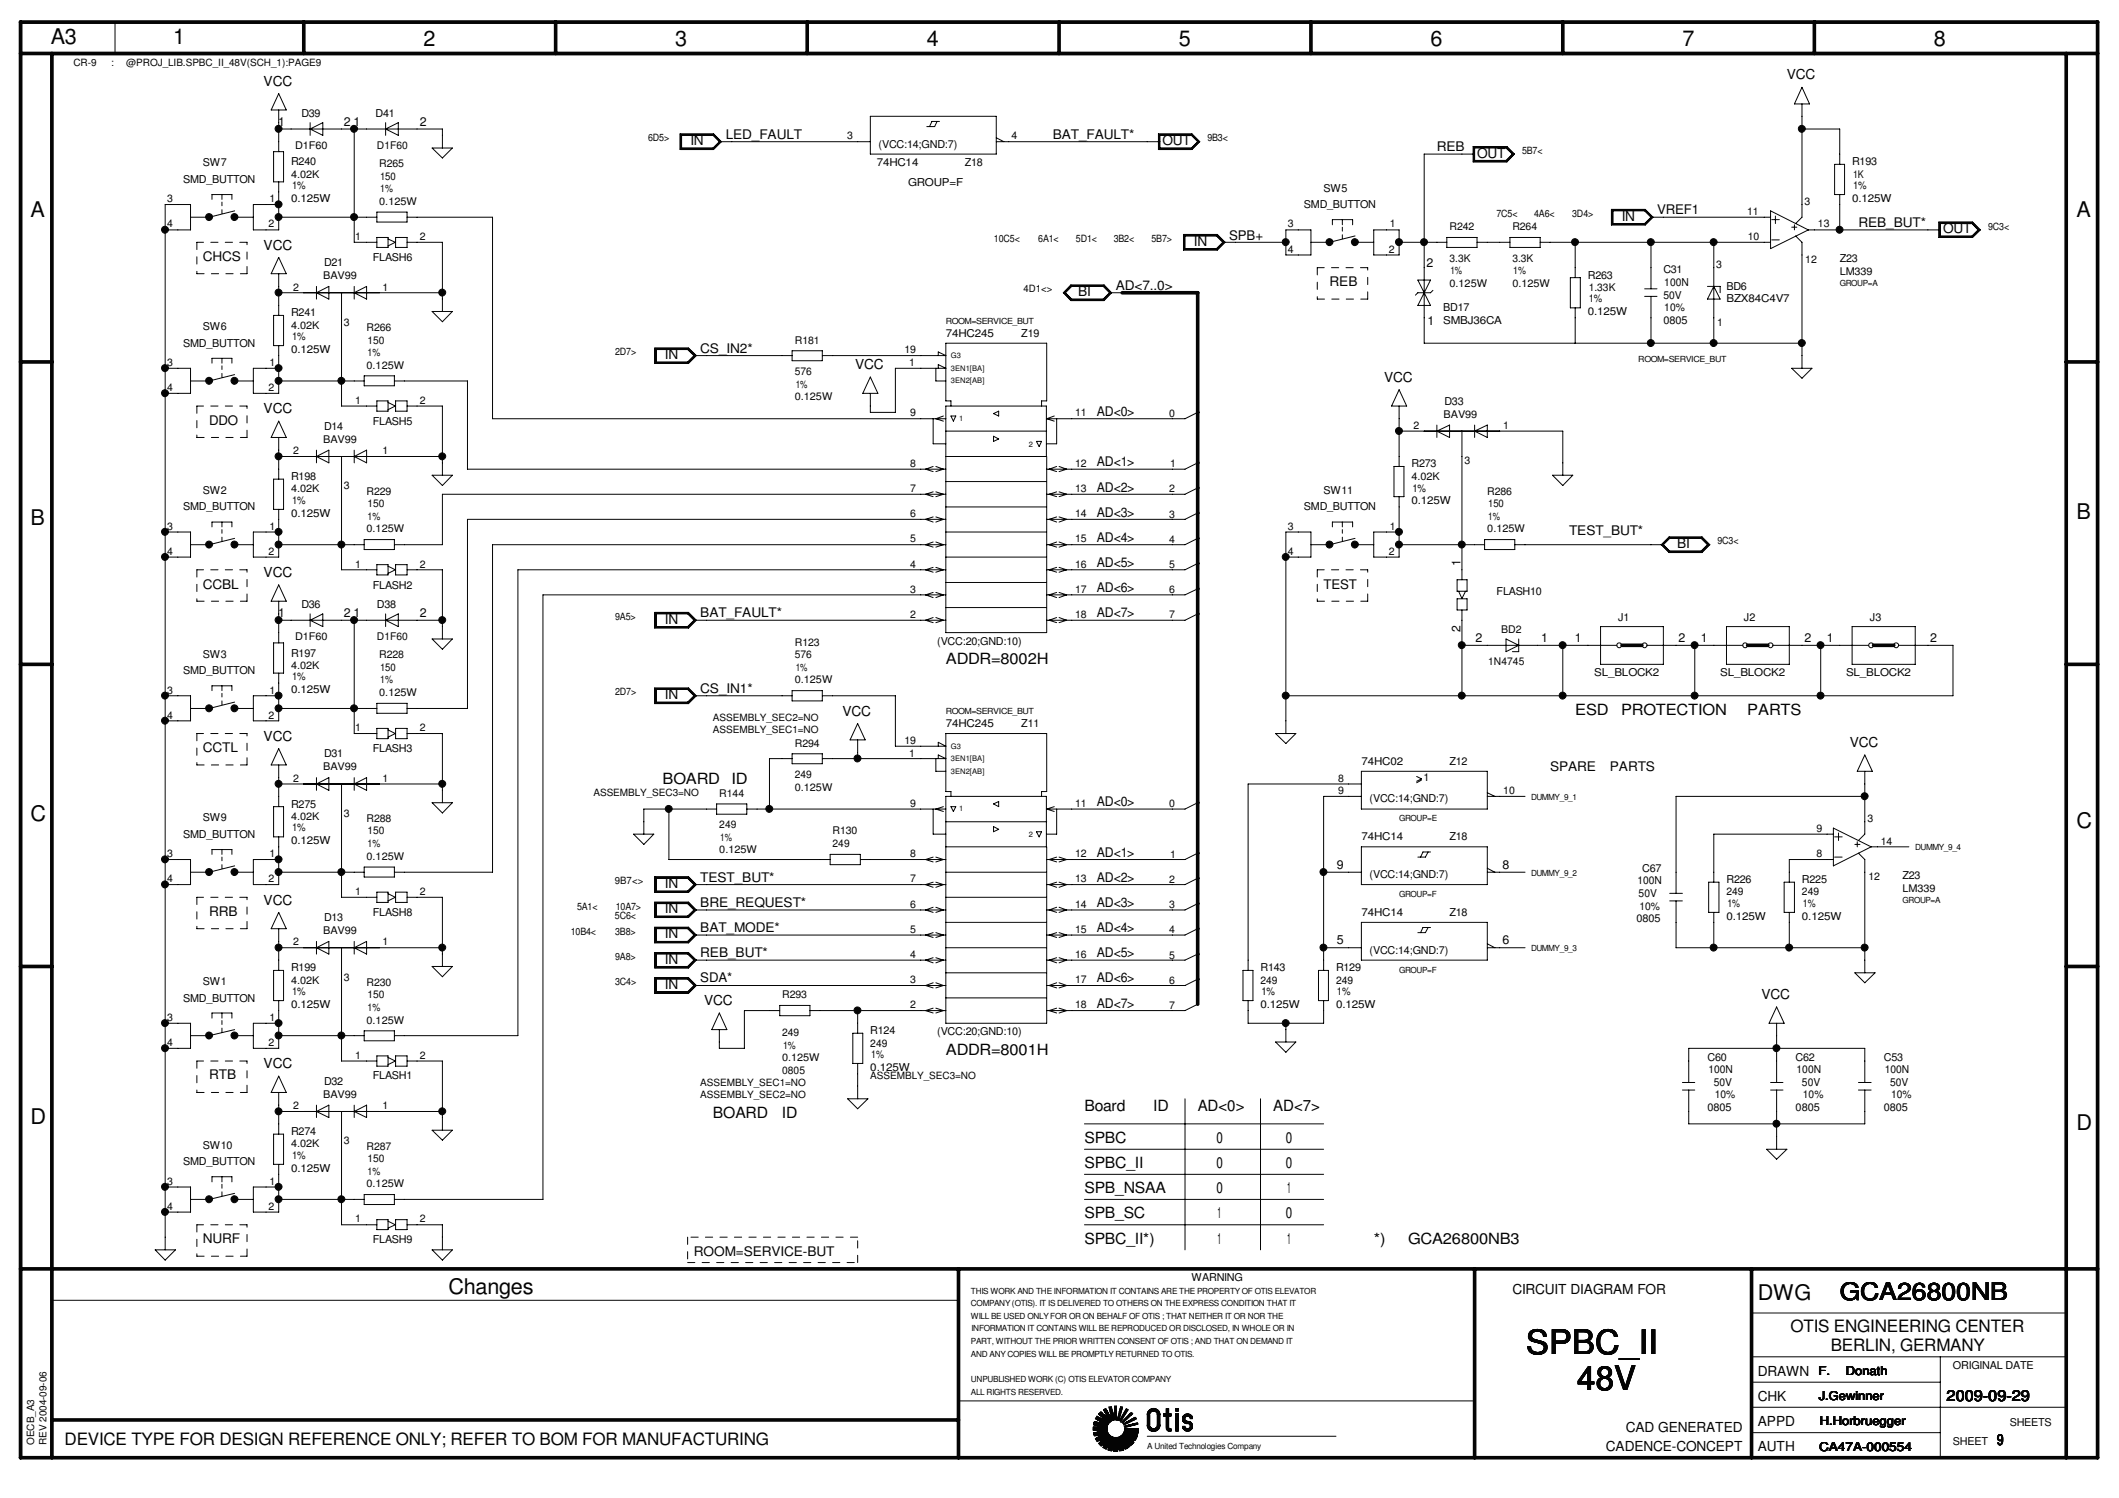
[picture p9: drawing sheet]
<svg xmlns="http://www.w3.org/2000/svg" width="297mm" height="210mm" viewBox="0 0 297 210" stroke-linecap="round" stroke-linejoin="round" font-family="sans-serif">
<defs><g id="words">
<g font-size="4.7" fill="#040503">
<text x="213.9" y="189.7">SPBC_II</text>
<text x="221.1" y="194.8">48V</text>
</g>
<text font-size="3.4" fill="#040503" x="257.9" y="182.2">GCA26800NB</text>
<g font-size="3" fill="#040503">
<text x="7.1" y="6.2">A3</text>
<text x="24.3" y="6.2">1</text>
<text x="59.3" y="6.4">2</text>
<text x="94.7" y="6.4">3</text>
<text x="129.9" y="6.4">4</text>
<text x="165.2" y="6.4">5</text>
<text x="200.5" y="6.4">6</text>
<text x="235.8" y="6.4">7</text>
<text x="271.1" y="6.4">8</text>
<text x="4.3" y="30.4">A</text>
<text x="291.1" y="30.4">A</text>
<text x="4.3" y="73.6">B</text>
<text x="291.1" y="72.7">B</text>
<text x="4.3" y="115.1">C</text>
<text x="291.1" y="116">C</text>
<text x="4.3" y="157.4">D</text>
<text x="291.1" y="158.3">D</text>
<text x="62.9" y="181.3">Changes</text>
<text x="246.4" y="182.2">DWG</text>
</g>
<g font-size="2.4" fill="#040503">
<text x="251" y="186.6">OTIS ENGINEERING CENTER</text>
<text x="256.6" y="189.3">BERLIN, GERMANY</text>
<text x="9.1" y="202.5">DEVICE TYPE FOR DESIGN REFERENCE ONLY; REFER TO BOM FOR MANUFACTURING</text>
</g>
<g font-size="2.2" fill="#040503">
<text x="132.6" y="93.1">ADDR=8002H</text>
<text x="220.8" y="100.1">ESD</text>
<text x="227.2" y="100.1">PROTECTION</text>
<text x="244.9" y="100.1">PARTS</text>
<text x="92.9" y="109.9">BOARD</text>
<text x="102.5" y="109.9">ID</text>
<text x="132.6" y="147.8">ADDR=8001H</text>
<text x="152" y="155.7">Board</text>
<text x="161.7" y="155.7">ID</text>
<text x="167.9" y="155.7">AD&lt;0&gt;</text>
<text x="178.5" y="155.7">AD&lt;7&gt;</text>
<text x="99.9" y="156.6">BOARD</text>
<text x="109.6" y="156.6">ID</text>
<text x="152" y="160.1">SPBC</text>
<text x="170.5" y="160.1">0</text>
<text x="180.3" y="160.1">0</text>
<text x="152" y="167.2">SPB_NSAA</text>
<text x="152" y="163.7">SPBC_II</text>
<text x="170.5" y="167.2">0</text>
<text x="170.5" y="163.7">0</text>
<text x="180.3" y="163.7">0</text>
<text x="180.4" y="167.2">1</text>
<text x="152" y="170.7">SPB_SC</text>
<text x="170.7" y="170.7">1</text>
<text x="180.3" y="170.7">0</text>
<text x="152" y="174.2">SPBC_II*)</text>
<text x="170.7" y="174.2">1</text>
<text x="180.4" y="174.2">1</text>
<text x="192.6" y="174.2">*)</text>
<text x="197.4" y="174.2">GCA26800NB3</text>
<text x="272.9" y="196.3">2009-09-29</text>
<text x="279.9" y="202.5">9</text>
</g>
<g font-size="1.9" fill="#040503">
<text x="250.5" y="11.1">VCC</text>
<text x="37" y="12">VCC</text>
<text x="96.8" y="20.3">IN</text>
<text x="101.7" y="19.4">LED_FAULT</text>
<text x="147.6" y="19.4">BAT_FAULT*</text>
<text x="162.9" y="20.3">OUT</text>
<text x="201.4" y="21.2">REB</text>
<text x="207" y="22.1">OUT</text>
<text x="37" y="35">VCC</text>
<text x="167.3" y="34.5">IN</text>
<text x="172.3" y="33.6">SPB+</text>
<text x="227.3" y="30.9">IN</text>
<text x="232.3" y="30">VREF1</text>
<text x="260.5" y="31.8">REB_BUT*</text>
<text x="272.4" y="32.7">OUT</text>
<text x="28.4" y="36.6">CHCS</text>
<text x="151.1" y="41.5">BI</text>
<text x="156.4" y="40.6">AD&lt;7..0&gt;</text>
<text x="186.4" y="40.1">REB</text>
<text x="93.2" y="50.3">IN</text>
<text x="98.2" y="49.4">CS_IN2*</text>
<text x="119.9" y="51.7">VCC</text>
<text x="194" y="53.5">VCC</text>
<text x="29.3" y="59.5">DDO</text>
<text x="37" y="57.9">VCC</text>
<text x="153.8" y="58.3">AD&lt;0&gt;</text>
<text x="153.8" y="65.3">AD&lt;1&gt;</text>
<text x="153.8" y="68.9">AD&lt;2&gt;</text>
<text x="153.8" y="72.4">AD&lt;3&gt;</text>
<text x="153.8" y="75.9">AD&lt;4&gt;</text>
<text x="220" y="75">TEST_BUT*</text>
<text x="235.1" y="76.8">BI</text>
<text x="28.4" y="82.5">CCBL</text>
<text x="37" y="80.9">VCC</text>
<text x="153.8" y="79.5">AD&lt;5&gt;</text>
<text x="153.8" y="83">AD&lt;6&gt;</text>
<text x="185.5" y="82.5">TEST</text>
<text x="93.2" y="87.4">IN</text>
<text x="98.2" y="86.5">BAT_FAULT*</text>
<text x="153.8" y="86.5">AD&lt;7&gt;</text>
<text x="93.2" y="98">IN</text>
<text x="98.2" y="97.1">CS_IN1*</text>
<text x="118.1" y="100.3">VCC</text>
<text x="28.4" y="105.4">CCTL</text>
<text x="37" y="103.8">VCC</text>
<text x="259.3" y="104.7">VCC</text>
<text x="153.8" y="113">AD&lt;0&gt;</text>
<text x="217.3" y="108">SPARE</text>
<text x="225.7" y="108">PARTS</text>
<text x="93.2" y="124.5">IN</text>
<text x="98.2" y="123.6">TEST_BUT*</text>
<text x="153.8" y="123.6">AD&lt;2&gt;</text>
<text x="153.8" y="120.1">AD&lt;1&gt;</text>
<text x="29.3" y="128.3">RRB</text>
<text x="37" y="126.7">VCC</text>
<text x="93.2" y="128">IN</text>
<text x="93.2" y="131.5">IN</text>
<text x="98.2" y="127.1">BRE_REQUEST*</text>
<text x="98.2" y="130.6">BAT_MODE*</text>
<text x="153.8" y="127.1">AD&lt;3&gt;</text>
<text x="153.8" y="130.6">AD&lt;4&gt;</text>
<text x="93.2" y="135">IN</text>
<text x="98.2" y="137.7">SDA*</text>
<text x="98.2" y="134.2">REB_BUT*</text>
<text x="153.8" y="137.7">AD&lt;6&gt;</text>
<text x="153.8" y="134.2">AD&lt;5&gt;</text>
<text x="93.2" y="138.6">IN</text>
<text x="98.7" y="140.8">VCC</text>
<text x="153.8" y="141.2">AD&lt;7&gt;</text>
<text x="246.9" y="140">VCC</text>
<text x="37" y="149.7">VCC</text>
<text x="29.3" y="151.3">RTB</text>
<text x="28.4" y="174.2">NURF</text>
<text x="97.3" y="176">ROOM=SERVICE-BUT</text>
<text x="212" y="181.3">CIRCUIT DIAGRAM FOR</text>
<text x="246.4" y="196.3">CHK</text>
<text x="246.4" y="192.7">DRAWN</text>
<text x="225.1" y="203.3">CADENCE-CONCEPT</text>
<text x="227.9" y="200.7">CAD GENERATED</text>
<text x="246.4" y="203.3">AUTH</text>
<text x="246.4" y="199.8">APPD</text>
</g>
<g font-size="1.7" fill="#040503">
<text x="39" y="17.7">1</text>
<text x="48.2" y="17.7">2</text>
<text x="49.6" y="17.7">1</text>
<text x="58.8" y="17.7">2</text>
<text x="200" y="37.4">2</text>
<text x="200.1" y="45.5">1</text>
<text x="204.7" y="79.4" transform="rotate(-90 204.7 79.4)">1</text>
<text x="39" y="86.4">1</text>
<text x="48.2" y="86.4">2</text>
<text x="49.6" y="86.4">1</text>
<text x="58.8" y="86.4">2</text>
<text x="204.7" y="88.5" transform="rotate(-90 204.7 88.5)">2</text>
<text x="206.8" y="90">2</text>
<text x="216" y="90">1</text>
<text x="220.8" y="90">1</text>
<text x="235.3" y="90">2</text>
<text x="238.4" y="90">1</text>
<text x="252.9" y="90">2</text>
<text x="256.1" y="90">1</text>
<text x="270.6" y="90">2</text>
<text x="187.4" y="121.8">9</text>
<text x="210.6" y="121.8">8</text>
<text x="187.4" y="132.3">5</text>
<text x="210.6" y="132.3">6</text>
<text x="254.9" y="192.7">F.</text>
<text x="255" y="196.2">J.Gewinner</text>
<text x="258.7" y="192.7">Donath</text>
<text x="255" y="203.3">CA47A-000554</text>
<text x="255.1" y="199.7">H.Horbruegger</text>
</g>
<g font-size="1.5" fill="#040503">
<text x="42.2" y="16.4">D39</text>
<text x="52.7" y="16.4">D41</text>
<text x="28.4" y="23.3">SW7</text>
<text x="40.8" y="23.2">R240</text>
<text x="41.4" y="20.8">D1F60</text>
<text x="52.8" y="20.8">D1F60</text>
<text x="53.2" y="23.4">R265</text>
<text x="118.7" y="19.5">3</text>
<text x="122.9" y="23.3">74HC14</text>
<text x="123.1" y="20.7">(VCC:14;GND:7)</text>
<text x="135.3" y="23.3">Z18</text>
<text x="141.8" y="19.5">4</text>
<text x="259.6" y="23.2">R193</text>
<text x="23.4" y="28.4">3</text>
<text x="25.7" y="25.6">SMD_BUTTON</text>
<text x="37.8" y="28.4">1</text>
<text x="40.8" y="24.9">4.02K</text>
<text x="40.8" y="28.3">0.125W</text>
<text x="40.9" y="26.5">1%</text>
<text x="53.2" y="28.7">0.125W</text>
<text x="53.3" y="25.2">150</text>
<text x="53.3" y="26.9">1%</text>
<text x="127.3" y="26">GROUP=F</text>
<text x="182.8" y="29.2">SMD_BUTTON</text>
<text x="185.5" y="26.8">SW5</text>
<text x="252.9" y="28.7">3</text>
<text x="259.6" y="28.3">0.125W</text>
<text x="259.8" y="24.9">1K</text>
<text x="259.8" y="26.5">1%</text>
<text x="23.4" y="31.9">4</text>
<text x="37.6" y="31.9">2</text>
<text x="49.8" y="33.7">1</text>
<text x="58.8" y="33.7">2</text>
<text x="180.5" y="35.4">4</text>
<text x="180.5" y="31.9">3</text>
<text x="194.7" y="35.4">2</text>
<text x="194.8" y="31.9">1</text>
<text x="203.2" y="32.3">R242</text>
<text x="212" y="32.3">R264</text>
<text x="244.9" y="30.1">11</text>
<text x="245" y="33.7">10</text>
<text x="254.8" y="31.9">13</text>
<text x="41.1" y="40.7">2</text>
<text x="45.3" y="39.1">BAV99</text>
<text x="45.4" y="37.3">D21</text>
<text x="52.3" y="36.6">FLASH6</text>
<text x="53.6" y="40.7">1</text>
<text x="203.2" y="40.2">0.125W</text>
<text x="203.2" y="36.7">3.3K</text>
<text x="203.3" y="38.4">1%</text>
<text x="212" y="40.2">0.125W</text>
<text x="212" y="36.7">3.3K</text>
<text x="212.1" y="38.4">1%</text>
<text x="222.6" y="39">R263</text>
<text x="222.7" y="40.8">1.33K</text>
<text x="233.2" y="38.3">C31</text>
<text x="233.2" y="41.9">50V</text>
<text x="233.3" y="40.1">100N</text>
<text x="240.6" y="37.5">3</text>
<text x="242" y="40.6">BD6</text>
<text x="253.1" y="36.8">12</text>
<text x="257.9" y="36.7">Z23</text>
<text x="257.9" y="38.5">LM339</text>
<text x="28.4" y="46.3">SW6</text>
<text x="40.8" y="44.3">R241</text>
<text x="40.8" y="46.1">4.02K</text>
<text x="40.9" y="47.7">1%</text>
<text x="48.2" y="45.6">3</text>
<text x="51.4" y="46.4">R266</text>
<text x="132.6" y="47.2">74HC245</text>
<text x="143.2" y="47.2">Z19</text>
<text x="202.3" y="43.6">BD17</text>
<text x="202.3" y="45.4">SMBJ36CA</text>
<text x="222.6" y="44.2">0.125W</text>
<text x="222.7" y="42.4">1%</text>
<text x="233.2" y="45.4">0805</text>
<text x="233.3" y="43.6">10%</text>
<text x="240.7" y="45.6">1</text>
<text x="242" y="42.4">BZX84C4V7</text>
<text x="23.4" y="51.3">3</text>
<text x="25.7" y="48.6">SMD_BUTTON</text>
<text x="37.8" y="51.3">1</text>
<text x="40.8" y="49.4">0.125W</text>
<text x="51.4" y="51.6">0.125W</text>
<text x="51.5" y="48.1">150</text>
<text x="51.5" y="49.9">1%</text>
<text x="111.4" y="48.1">R181</text>
<text x="111.4" y="52.5">576</text>
<text x="126.8" y="49.5">19</text>
<text x="127.5" y="51.3">1</text>
<text x="23.4" y="54.8">4</text>
<text x="37.6" y="54.8">2</text>
<text x="49.8" y="56.6">1</text>
<text x="52.3" y="59.5">FLASH5</text>
<text x="58.8" y="56.6">2</text>
<text x="111.4" y="56">0.125W</text>
<text x="111.5" y="54.3">1%</text>
<text x="127.6" y="58.3">9</text>
<text x="150.7" y="58.3">11</text>
<text x="163.9" y="58.4">0</text>
<text x="202.4" y="58.5">BAV99</text>
<text x="202.5" y="56.7">D33</text>
<text x="41.1" y="63.7">2</text>
<text x="45.3" y="62.1">BAV99</text>
<text x="45.4" y="60.2">D14</text>
<text x="53.6" y="63.7">1</text>
<text x="127.6" y="65.4">8</text>
<text x="150.7" y="65.4">12</text>
<text x="164" y="65.5">1</text>
<text x="197.9" y="65.5">R273</text>
<text x="198.2" y="60.1">2</text>
<text x="205.3" y="65.1">3</text>
<text x="210.7" y="60.1">1</text>
<text x="25.7" y="71.5">SMD_BUTTON</text>
<text x="28.4" y="69.2">SW2</text>
<text x="40.8" y="67.3">R198</text>
<text x="40.8" y="69">4.02K</text>
<text x="40.9" y="70.6">1%</text>
<text x="48.2" y="68.6">3</text>
<text x="51.4" y="69.3">R229</text>
<text x="51.5" y="71.1">150</text>
<text x="127.6" y="69">7</text>
<text x="150.7" y="69">13</text>
<text x="163.9" y="69">2</text>
<text x="182.8" y="71.5">SMD_BUTTON</text>
<text x="185.5" y="69.2">SW11</text>
<text x="197.9" y="67.3">4.02K</text>
<text x="197.9" y="70.6">0.125W</text>
<text x="198" y="68.9">1%</text>
<text x="208.5" y="69.3">R286</text>
<text x="208.6" y="71.1">150</text>
<text x="23.4" y="77.8">4</text>
<text x="23.4" y="74.3">3</text>
<text x="37.6" y="77.8">2</text>
<text x="37.8" y="74.3">1</text>
<text x="40.8" y="72.4">0.125W</text>
<text x="51.4" y="74.6">0.125W</text>
<text x="51.5" y="72.8">1%</text>
<text x="127.6" y="72.5">6</text>
<text x="127.6" y="76">5</text>
<text x="150.7" y="72.5">14</text>
<text x="150.7" y="76">15</text>
<text x="163.9" y="76.1">4</text>
<text x="163.9" y="72.6">3</text>
<text x="180.5" y="77.8">4</text>
<text x="180.5" y="74.3">3</text>
<text x="194.7" y="77.8">2</text>
<text x="194.8" y="74.3">1</text>
<text x="208.5" y="74.6">0.125W</text>
<text x="208.6" y="72.8">1%</text>
<text x="49.8" y="79.5">1</text>
<text x="52.3" y="82.5">FLASH2</text>
<text x="58.8" y="79.5">2</text>
<text x="127.6" y="79.5">4</text>
<text x="127.6" y="83.1">3</text>
<text x="150.7" y="79.5">16</text>
<text x="150.7" y="83.1">17</text>
<text x="163.9" y="79.6">5</text>
<text x="163.9" y="83.1">6</text>
<text x="209.8" y="83.3">FLASH10</text>
<text x="41.4" y="89.7">D1F60</text>
<text x="42.2" y="85.3">D36</text>
<text x="52.8" y="85.3">D38</text>
<text x="52.8" y="89.7">D1F60</text>
<text x="127.6" y="86.6">2</text>
<text x="150.7" y="86.6">18</text>
<text x="163.9" y="86.7">7</text>
<text x="210.4" y="88.7">BD2</text>
<text x="226.8" y="87">J1</text>
<text x="244.5" y="87">J2</text>
<text x="262.1" y="87">J3</text>
<text x="25.7" y="94.4">SMD_BUTTON</text>
<text x="28.4" y="92.2">SW3</text>
<text x="40.8" y="92">R197</text>
<text x="40.8" y="93.7">4.02K</text>
<text x="40.9" y="95.3">1%</text>
<text x="53.2" y="92.2">R228</text>
<text x="53.3" y="95.8">1%</text>
<text x="53.3" y="94">150</text>
<text x="111.4" y="90.5">R123</text>
<text x="111.4" y="95.8">0.125W</text>
<text x="111.4" y="92.2">576</text>
<text x="111.5" y="94">1%</text>
<text x="131.4" y="90.4">(VCC:20;GND:10)</text>
<text x="208.6" y="93.1">1N4745</text>
<text x="223.5" y="94.8">SL_BLOCK2</text>
<text x="241.1" y="94.8">SL_BLOCK2</text>
<text x="258.8" y="94.8">SL_BLOCK2</text>
<text x="23.4" y="100.7">4</text>
<text x="23.4" y="97.2">3</text>
<text x="37.6" y="100.7">2</text>
<text x="37.8" y="97.2">1</text>
<text x="40.8" y="97.1">0.125W</text>
<text x="53.2" y="97.5">0.125W</text>
<text x="132.6" y="101.9">74HC245</text>
<text x="143.2" y="101.9">Z11</text>
<text x="45.3" y="107.9">BAV99</text>
<text x="45.4" y="106.1">D31</text>
<text x="49.8" y="102.5">1</text>
<text x="52.3" y="105.4">FLASH3</text>
<text x="58.8" y="102.5">2</text>
<text x="111.4" y="104.6">R294</text>
<text x="126.8" y="104.2">19</text>
<text x="127.5" y="106">1</text>
<text x="190.8" y="107.1">74HC02</text>
<text x="203.2" y="107.1">Z12</text>
<text x="40.8" y="113.2">R275</text>
<text x="41.1" y="109.5">2</text>
<text x="53.6" y="109.5">1</text>
<text x="100.8" y="111.6">R144</text>
<text x="111.4" y="110.8">0.125W</text>
<text x="111.4" y="109">249</text>
<text x="127.6" y="113.1">9</text>
<text x="150.7" y="113.1">11</text>
<text x="163.9" y="113.1">0</text>
<text x="187.6" y="111.3">9</text>
<text x="187.6" y="109.5">8</text>
<text x="192" y="112.4">(VCC:14;GND:7)</text>
<text x="199.6" y="109.4">1</text>
<text x="210.7" y="111.3">10</text>
<text x="25.7" y="117.4">SMD_BUTTON</text>
<text x="28.4" y="115.1">SW9</text>
<text x="40.8" y="118.3">0.125W</text>
<text x="40.8" y="114.9">4.02K</text>
<text x="40.9" y="116.5">1%</text>
<text x="48.2" y="114.5">3</text>
<text x="51.4" y="115.2">R288</text>
<text x="51.5" y="118.7">1%</text>
<text x="51.5" y="116.9">150</text>
<text x="100.8" y="116.1">249</text>
<text x="100.8" y="119.6">0.125W</text>
<text x="101" y="117.8">1%</text>
<text x="116.7" y="116.9">R130</text>
<text x="116.7" y="118.7">249</text>
<text x="190.8" y="117.7">74HC14</text>
<text x="203.2" y="117.7">Z18</text>
<text x="254.6" y="116.6">9</text>
<text x="261.8" y="115.2">3</text>
<text x="263.6" y="118.4">14</text>
<text x="23.4" y="123.7">4</text>
<text x="23.4" y="120.1">3</text>
<text x="37.6" y="123.7">2</text>
<text x="37.8" y="120.1">1</text>
<text x="49.8" y="125.4">1</text>
<text x="51.4" y="120.5">0.125W</text>
<text x="58.8" y="125.4">2</text>
<text x="127.6" y="120.1">8</text>
<text x="127.6" y="123.7">7</text>
<text x="150.7" y="120.1">12</text>
<text x="150.7" y="123.7">13</text>
<text x="163.9" y="123.7">2</text>
<text x="164" y="120.2">1</text>
<text x="192" y="123">(VCC:14;GND:7)</text>
<text x="229.5" y="123.9">100N</text>
<text x="229.7" y="125.7">50V</text>
<text x="230.2" y="122.2">C67</text>
<text x="242" y="123.7">R226</text>
<text x="242" y="125.5">249</text>
<text x="252.6" y="123.7">R225</text>
<text x="252.6" y="125.5">249</text>
<text x="254.6" y="120.1">8</text>
<text x="261.9" y="123.3">12</text>
<text x="266.7" y="123.2">Z23</text>
<text x="266.7" y="125">LM339</text>
<text x="45.3" y="130.9">BAV99</text>
<text x="45.4" y="129">D13</text>
<text x="52.3" y="128.3">FLASH8</text>
<text x="127.6" y="127.2">6</text>
<text x="127.6" y="130.7">5</text>
<text x="150.7" y="127.2">14</text>
<text x="150.7" y="130.7">15</text>
<text x="163.9" y="130.8">4</text>
<text x="163.9" y="127.3">3</text>
<text x="190.8" y="128.3">74HC14</text>
<text x="203.2" y="128.3">Z18</text>
<text x="229.4" y="129.2">0805</text>
<text x="229.8" y="127.5">10%</text>
<text x="242" y="128.9">0.125W</text>
<text x="242.1" y="127.1">1%</text>
<text x="252.6" y="128.9">0.125W</text>
<text x="252.7" y="127.1">1%</text>
<text x="40.8" y="136.1">R199</text>
<text x="40.8" y="137.8">4.02K</text>
<text x="41.1" y="132.5">2</text>
<text x="48.2" y="137.4">3</text>
<text x="53.6" y="132.5">1</text>
<text x="127.6" y="134.2">4</text>
<text x="127.6" y="137.8">3</text>
<text x="150.7" y="134.2">16</text>
<text x="150.7" y="137.8">17</text>
<text x="163.9" y="134.3">5</text>
<text x="163.9" y="137.8">6</text>
<text x="176.7" y="136.1">R143</text>
<text x="176.7" y="137.8">249</text>
<text x="187.3" y="136.1">R129</text>
<text x="187.3" y="137.8">249</text>
<text x="192" y="133.6">(VCC:14;GND:7)</text>
<text x="23.4" y="143">3</text>
<text x="25.7" y="140.3">SMD_BUTTON</text>
<text x="28.4" y="138">SW1</text>
<text x="37.8" y="143">1</text>
<text x="40.8" y="141.2">0.125W</text>
<text x="40.9" y="139.4">1%</text>
<text x="51.4" y="138.1">R230</text>
<text x="51.4" y="143.4">0.125W</text>
<text x="51.5" y="141.6">1%</text>
<text x="51.5" y="139.9">150</text>
<text x="109.6" y="139.9">R293</text>
<text x="127.6" y="141.3">2</text>
<text x="150.7" y="141.3">18</text>
<text x="163.9" y="141.4">7</text>
<text x="176.7" y="141.2">0.125W</text>
<text x="176.8" y="139.4">1%</text>
<text x="187.3" y="141.2">0.125W</text>
<text x="187.4" y="139.4">1%</text>
<text x="23.4" y="146.6">4</text>
<text x="37.6" y="146.6">2</text>
<text x="49.8" y="148.4">1</text>
<text x="58.8" y="148.4">2</text>
<text x="109.6" y="148.7">0.125W</text>
<text x="109.6" y="145.2">249</text>
<text x="109.8" y="146.9">1%</text>
<text x="122" y="144.9">R124</text>
<text x="122" y="146.6">249</text>
<text x="122.1" y="148.3">1%</text>
<text x="131.4" y="145.1">(VCC:20;GND:10)</text>
<text x="239.3" y="148.6">C60</text>
<text x="251.7" y="148.6">C62</text>
<text x="264.1" y="148.6">C53</text>
<text x="41.1" y="155.4">2</text>
<text x="45.3" y="153.8">BAV99</text>
<text x="45.4" y="152">D32</text>
<text x="52.3" y="151.3">FLASH1</text>
<text x="53.6" y="155.4">1</text>
<text x="109.6" y="150.5">0805</text>
<text x="122" y="150">0.125W</text>
<text x="239.3" y="155.7">0805</text>
<text x="239.5" y="150.4">100N</text>
<text x="240.2" y="152.1">50V</text>
<text x="240.4" y="153.9">10%</text>
<text x="251.7" y="155.7">0805</text>
<text x="251.8" y="150.4">100N</text>
<text x="252.6" y="152.1">50V</text>
<text x="252.7" y="153.9">10%</text>
<text x="264.1" y="155.7">0805</text>
<text x="264.2" y="150.4">100N</text>
<text x="265" y="152.1">50V</text>
<text x="265.1" y="153.9">10%</text>
<text x="28.4" y="161">SW10</text>
<text x="40.8" y="159">R274</text>
<text x="40.8" y="160.8">4.02K</text>
<text x="48.2" y="160.4">3</text>
<text x="51.4" y="161.1">R287</text>
<text x="23.4" y="166">3</text>
<text x="25.7" y="163.3">SMD_BUTTON</text>
<text x="37.8" y="166">1</text>
<text x="40.8" y="164.2">0.125W</text>
<text x="40.9" y="162.4">1%</text>
<text x="51.4" y="166.4">0.125W</text>
<text x="51.5" y="164.6">1%</text>
<text x="51.5" y="162.8">150</text>
<text x="23.4" y="169.5">4</text>
<text x="37.6" y="169.5">2</text>
<text x="49.8" y="171.3">1</text>
<text x="58.8" y="171.3">2</text>
<text x="52.3" y="174.2">FLASH9</text>
<text x="167" y="179.5">WARNING</text>
<text x="273.8" y="191.9">ORIGINAL DATE</text>
<text x="273.8" y="202.4">SHEET</text>
<text x="281.7" y="199.8">SHEETS</text>
</g>
<g font-size="1.4" fill="#040503">
<text x="10.3" y="9.2">CR-9</text>
<text x="15.6" y="9.2">:</text>
<text x="17.7" y="9.2">@PROJ_LIB.SPBC_II_48V(SCH_1):PAGE9</text>
<text x="90.8" y="19.8">6D5&gt;</text>
<text x="169.2" y="19.8">9B3&lt;</text>
<text x="213.4" y="21.5">5B7&lt;</text>
<text x="139.3" y="33.9">10C5&lt;</text>
<text x="145.5" y="33.9">6A1&lt;</text>
<text x="150.8" y="33.9">5D1&lt;</text>
<text x="156.1" y="33.9">3B2&lt;</text>
<text x="161.4" y="33.9">5B7&gt;</text>
<text x="209.8" y="30.4">7C5&lt;</text>
<text x="215" y="30.4">4A6&lt;</text>
<text x="220.4" y="30.4">3D4&gt;</text>
<text x="278.7" y="32.2">9C3&lt;</text>
<text x="143.5" y="41">4D1&lt;&gt;</text>
<text x="86.2" y="49.8">2D7&gt;</text>
<text x="240.7" y="76.3">9C3&lt;</text>
<text x="86.2" y="86.9">9A5&gt;</text>
<text x="86.2" y="97.5">2D7&gt;</text>
<text x="99.9" y="101">ASSEMBLY_SEC2=NO</text>
<text x="99.9" y="102.7">ASSEMBLY_SEC1=NO</text>
<text x="83.2" y="111.5">ASSEMBLY_SEC3=NO</text>
<text x="86.2" y="123.9">9B7&lt;&gt;</text>
<text x="80" y="131">10B4&lt;</text>
<text x="80.9" y="127.5">5A1&lt;</text>
<text x="86.2" y="128.7">5C6&lt;</text>
<text x="86.2" y="131">3B8&gt;</text>
<text x="86.3" y="127.5">10A7&gt;</text>
<text x="86.2" y="134.5">9A8&gt;</text>
<text x="86.2" y="138">3C4&gt;</text>
<text x="98.2" y="152.1">ASSEMBLY_SEC1=NO</text>
<text x="98.2" y="153.9">ASSEMBLY_SEC2=NO</text>
<text x="122" y="151.3">ASSEMBLY_SEC3=NO</text>
<text x="4.8" y="202.5" transform="rotate(-90 4.8 202.5)">OECB_A3</text>
<text x="6.5" y="202.5" transform="rotate(-90 6.5 202.5)">REV 2004-09-06</text>
</g>
<g font-size="1.2" fill="#040503">
<text x="257.9" y="40.1">GROUP=A</text>
<text x="132.6" y="45.4">ROOM=SERVICE_BUT</text>
<text x="229.7" y="50.7">ROOM=SERVICE_BUT</text>
<text x="132.6" y="100.1">ROOM=SERVICE_BUT</text>
<text x="214.6" y="112.1">DUMMY_9_1</text>
<text x="196.1" y="115.1">GROUP=E</text>
<text x="268.5" y="119.2">DUMMY_9_4</text>
<text x="196.1" y="125.7">GROUP=F</text>
<text x="214.6" y="122.7">DUMMY_9_2</text>
<text x="266.7" y="126.6">GROUP=A</text>
<text x="196.1" y="136.3">GROUP=F</text>
<text x="214.6" y="133.3">DUMMY_9_3</text>
<text x="136.1" y="183">COMPANY (OTIS). IT IS DELIVERED TO OTHERS ON THE EXPRESS CONDITION THAT IT</text>
<text x="136.1" y="184.8">WILL BE USED ONLY FOR OR ON BEHALF OF OTIS ; THAT NEITHER IT OR NOR THE</text>
<text x="136.1" y="181.3">THIS WORK AND THE INFORMATION IT CONTAINS ARE THE PROPERTY OF OTIS ELEVATOR</text>
<text x="136.1" y="190.1">AND ANY COPIES WILL BE PROMPTLY RETURNED TO OTIS.</text>
<text x="136.1" y="188.3">PART, WITHOUT THE PRIOR WRITTEN CONSENT OF OTIS ; AND THAT ON DEMAND IT</text>
<text x="136.2" y="186.6">INFORMATION IT CONTAINS WILL BE REPRODUCED OR DISCLOSED, IN WHOLE OR IN</text>
<text x="136.1" y="193.6">UNPUBLISHED WORK (C) OTIS ELEVATOR COMPANY</text>
<text x="136.1" y="195.4">ALL RIGHTS RESERVED.</text>
<text x="160.8" y="203">A United Technologies Company</text>
</g>
<g font-size="1.1" fill="#040503">
<text x="133.3" y="50.2">G3</text>
<text x="133.3" y="51.9">3EN1[BA]</text>
<text x="133.3" y="53.7">3EN2[AB]</text>
<text x="134.4" y="59">1</text>
<text x="144.2" y="62.6">2</text>
<text x="133.3" y="104.9">G3</text>
<text x="133.3" y="106.7">3EN1[BA]</text>
<text x="133.3" y="108.4">3EN2[AB]</text>
<text x="134.4" y="113.7">1</text>
<text x="144.2" y="117.3">2</text>
</g>
</g></defs>
<g fill="none" stroke="#040503" stroke-width=".51">
<path d="M2.9 3.1h291.1v201.2h-291.1zM2.9 7.5h291.1M7.3 7.5v196.8M42.6 3.1v4.4M77.9 3.1v4.4M113.2 3.1v4.4M148.5 3.1v4.4M183.8 3.1v4.4M219.1 3.1v4.4M254.3 3.1v4.4M289.6 7.5v196.8M2.9 50.7h4.4"/>
<path d="M157.3 41h10.6v99.7M289.6 50.7h4.4M2.9 93.1h4.4M227.4 90.4h2.8M245 90.4h2.8M262.6 90.4h2.9M289.6 93.1h4.4M2.9 135.4h4.4M289.6 135.4h4.4M2.9 177.8h291.1M134.4 177.8v26.5M206.7 177.8v26.5"/>
<path d="M245.5 177.8v26.5M7.3 199h127.1"/>
</g>
<g fill="none" stroke="#040503" stroke-width=".14" stroke-dasharray="1 1 1 1 1 1 1 1">
<path d="M27.6 34v4.4M27.6 38.4h7M34.6 34h-7M34.6 38.4v-4.4M184.7 37.5v4.4M191.7 37.5h-7M27.6 56.9v4.4M34.6 56.9h-7M184.7 41.9h7M191.7 41.9v-4.4M27.6 79.8v4.4M27.6 61.3h7"/>
<path d="M34.6 79.8h-7M34.6 61.3v-4.4M184.7 79.8v4.4M191.7 79.8h-7M27.6 84.2h7M34.6 84.2v-4.4M184.7 84.2h7M191.7 84.2v-4.4M27.6 107.2h7M27.6 102.8v4.4M34.6 107.2v-4.4M34.6 102.8h-7"/>
<path d="M27.6 125.7v4.4M27.6 130.1h7M34.6 125.7h-7M34.6 130.1v-4.4M27.6 148.7v4.4M27.6 153.1h7M34.6 148.7h-7M34.6 153.1v-4.4M27.6 171.6v4.4M27.6 176h7M34.6 171.6h-7M34.6 176v-4.4"/>
<path d="M96.4 173.4v3.5M96.4 176.9h23.8M120.2 173.4h-23.8M120.2 176.9v-3.5"/>
</g>
<g fill="none" stroke="#040503" stroke-width=".14">
<path d="M3 3.3h290.9v200.8h-290.9zM16.1 3.1v4.4M39.1 15.4v5.9M39.1 18.1h4.4M39.1 13.1l1 2.3h-2.1zM43.5 18.1l1.8-.9v1.8zM43.5 17.2v1.8M43.5 18.1h1.7M45.3 18.1h8.8M49.7 18.1v15.9h3.1M54.1 18.1l1.7-.9v1.8zM54.1 17.2v1.8"/>
<path d="M54.1 18.1h1.7M55.8 18.1h6.2v2.6M95.3 18.8h4.7l1.1 1.1-1.1 1.1h-4.7zM95.4 18.8h4.6l1 1.1-1 1h-4.6zM95.5 18.9h4.5l.9 1-.9 .9h-4.5zM95.5 19h4.4l.9 .9-.9 .8h-4.4zM100.8 19.9h21.2M122 16.3h17.7v5.3h-17.7zM131.4 17l-.4 .7h-1.1M131.7 17h-1.1l-.3 .7M139.7 19.9h22.9M139.7 19.3l1 .6"/>
<path d="M162.4 18.8h4.7l1.1 1.1-1.1 1.1h-4.7zM162.4 18.8h4.7l1 1.1-1 1h-4.7zM162.5 18.9h4.5l1 1-1 .9h-4.5zM162.6 19h4.4l.9 .9-.9 .8h-4.4zM252.6 12.2l1.1 2.4h-2.2zM252.6 14.6v15.8l-.9 .9M252.6 18.1h5.3v4.9M23.2 32.2h3.5v-3.5h-3.5v146.4M29.7 27.9v-.6h2.8v.6M31.1 27.3v.6M31.1 28.3v.5M31.1 29.4v.5"/>
<path d="M32.9 29.5l-3.6 .9h-2.6M32.9 30.4h2.6M38.4 21.3h1.3v4.2h-1.3zM39.1 25.5v6.7h-3.6v-3.5h3.6M39.1 38.4v5.8M39.1 30.4h13.7M39.1 36.1l1 2.3h-2.1zM52.8 33.3h1.6v1.4h-1.6zM52.8 29.7h4.3v1.4h-4.3zM54.4 33.5l1 .5-1 .5M55.5 33.3h1.6v1.4h-1.6zM57.1 30.4h11.9v28.3h63.6"/>
<path d="M57.1 34h4.9v9.6M60.6 20.7h2.8l-1.4 1.4zM150.1 39.9h4.7l1 1.1-1 1.1h-4.7l-1-1.1zM165.9 32.9h4.7l1.1 1.1-1.1 1.1h-4.7zM166 32.9h4.6l1 1.1-1 1h-4.6zM166 33h4.6l.9 1-.9 .9h-4.6zM166.1 33.1h4.4l.9 .9-.9 .8h-4.4zM171.4 34h8.9M180.3 32.2h3.5v3.5h-3.5zM186.8 31.5v-.7h2.8v.7M188.2 30.8v.7M188.2 31.8v.6"/>
<path d="M188.2 32.9v.5M189.9 33.1l-3.5 .9h-2.6M189.9 34h2.7M192.6 32.2h3.5v3.5h-3.5zM196.1 34h6.7M198.8 39.2h1.7l-1.7 3.6h1.7zM202.8 33.3h4.2v1.4h-4.2zM206.5 20.5h4.7l1.1 1.1-1.1 1.1h-4.7zM206.6 20.6h4.6l1 1-1 1h-4.6zM206.6 20.7h4.6l.9 .9-.9 1h-4.6zM206.7 20.7h4.4l.9 .9-.9 .9h-4.4zM206.7 21.6h-7.1v19.3"/>
<path d="M207 34h4.7M211.7 33.3h4.2v1.4h-4.2zM215.9 34h32.3M220.1 38.9h1.4v4.2h-1.4zM220.8 34v4.9M225.9 29.3h4.7l1.1 1.1-1.1 1.1h-4.7zM226 29.4h4.6l1 1-1 1.1h-4.6zM226.1 29.5h4.4l1 .9-1 1h-4.4zM226.1 29.5h4.4l.9 .9-.9 .9h-4.4zM231.4 30.4h16.8M231.4 34v6.5M240.2 34v6.1"/>
<path d="M248.2 29.5l5.3 2.7-5.3 2.6zM248.4 30.8h1M248.4 33.6h1M248.9 30.3v1M251.2 31.8h.7M251.5 31.5v.7M251.7 33.1l.9 .9v17.6M253.5 32.2h18.5M257.2 23h1.4v4.3h-1.4zM257.9 27.3v4.9M271.8 31.1h4.7l1.1 1.1-1.1 1.1h-4.7zM271.9 31.2h4.6l1 1-1 1h-4.6z"/>
<path d="M271.9 31.2h4.5l1 1-1 .9h-4.5zM272 31.3h4.4l.9 .9-.9 .9h-4.4zM23.2 51.6h3.5v3.5h-3.5M29.7 50.9v-.7h2.8v.7M31.1 50.2v.7M31.1 51.3v.5M31.1 52.3v.5M32.9 52.5l-3.6 .9h-2.6M32.9 53.4h2.6M38.4 44.2h1.3v4.2h-1.3zM39.1 41h22.9M39.1 48.4v6.7h-3.6v-3.5h3.6"/>
<path d="M39.1 53.4h12M39.1 59l1 2.3h-2.1zM44.4 40.1v1.8M44.4 41l1.7-.9v1.8zM47.9 41v15.9h4.9M49.7 40.1v1.8M49.7 41l1.7-.9v1.8zM51.1 52.7h4.2v1.4h-4.2zM52.8 56.2h1.6v1.4h-1.6zM54.4 56.4l1 .5-1 .5M55.3 53.4h10.2v12.3h67.1M55.5 56.2h1.6v1.4h-1.6z"/>
<path d="M57.1 56.9h4.9v9.7M60.6 43.6h2.8l-1.4 1.5zM91.8 48.8h4.7l1.1 1-1.1 1.1h-4.7zM91.9 48.8h4.6l1 1-1 1.1h-4.6zM91.9 48.9h4.5l1 .9-1 1h-4.5zM92 49h4.4l.9 .8-.9 .9h-4.4zM97.3 49.8h13.7M111 49.1h4.3v1.4h-4.3zM115.3 49.8h17.3l-1.1-.5v.5M122 52.8l1.1 2.3h-2.2zM130.8 58.7v3.5h1.8M131.2 51.6v1.8h1.4"/>
<path d="M131.5 51.6v-.5l1.1 .5h-7.1v6.2h-3.5v-2.7M132.2 58.3l-1 .4 1 .3M133.3 56.9v-.7h-.7v-8.1h14.1v8.1h-.7v.7M133.3 58.3h.7l-.4 .7zM139.3 58l.7-.4v.7zM146.7 58.7l1.1 .3M147.8 58.3l-1.1 .4M148.1 58.7v3.5h-1.4M149.1 41l1.1-1h4.5l1 1-1 1h-4.5zM149.3 41l.9-.9h4.4l.9 .9-.9 .9h-4.4zM150.2 40h4.5l.9 1-.9 1h-4.5l-.9-1zM155.5 41h1.8"/>
<path d="M167.9 57.8l-1.8 .9h-19.4M196.1 54.6l1.1 2.3h-2.1zM196.1 56.9v8.5M199.6 41.1v7h53M200.9 40.7l-.4 .3h-1.7l-.4 .4M201.4 59.6v1.7M206.7 59.6v1.7M220.8 43.1v5M230.5 41.5h1.8M230.5 40.5h1.8M231.4 41.5v6.6M239.3 40.1h1.8v.9"/>
<path d="M240.2 40.2v1.7M240.2 41.9v6.2M240.2 40.1l.9 1.8h-1.8zM251.2 51.6h2.8l-1.4 1.4zM23.2 74.5h3.5v3.6h-3.5M29.7 73.8v-.6h2.8v.6M31.1 73.2v.6M31.1 74.2v.5M31.1 75.3v.5M32.9 75.4l-3.6 .9h-2.6M32.9 76.3h2.6M38.4 67.1h1.3v4.3h-1.3z"/>
<path d="M39.1 64h22.9M39.1 71.4v6.7h-3.6v-3.6h3.6M39.1 61.3v5.8M39.1 76.3h12M44.4 63.1v1.8M44.4 64l1.7-.9v1.8zM47.9 64v15.8h4.9M49.7 63.1v1.8M49.7 64l1.7-.9v1.8zM51.1 75.6h4.2v1.4h-4.2zM52.8 79.1h1.6v1.5h-1.6zM54.4 79.3l1 .5-1 .5"/>
<path d="M55.5 79.1h1.6v1.5h-1.6zM57.1 79.8h4.9v9.7M60.6 66.6h2.8l-1.4 1.4zM130.8 68.9l-1.1 .4 1.1 .3M130.8 65.4l-1.1 .3 1.1 .4M130.8 79.5l-1.1 .3 1.1 .4M130.8 75.9l-1.1 .4 1.1 .4M130.8 72.4l-1.1 .4 1.1 .4M131.2 68.9l1 .4-1 .3M131.2 65.4l1 .3-1 .4M131.2 79.5l1 .3-1 .4M131.2 75.9l1 .4-1 .4"/>
<path d="M131.2 72.4l1 .4-1 .4M132.6 60.4h14.1M132.6 64h14.1v-7.1h-14.1v31.7h14.1M132.6 76.3h-63.6v45.9h-13.7M132.6 79.8h-60v65.3h-17.3M132.6 69.3h-70.6v7h-6.7M132.6 78.1h14.1M132.6 74.5h14.1M132.6 72.8h-67.1v26.5h-8.4M132.6 67.5h14.1M132.6 71h14.1M139.3 61.1l.7 .4-.7 .3z"/>
<path d="M145.3 61.8h.7l-.3 .8zM146.7 64v24.6M148.1 68.9l-1 .4 1 .3M148.1 65.4l-1 .3 1 .4M148.1 79.5l-1 .3 1 .4M148.1 75.9l-1 .4 1 .4M148.1 72.4l-1 .4 1 .4M148.5 68.9l1 .4-1 .3M148.5 65.4l1 .3-1 .4M148.5 79.5l1 .3-1 .4M148.5 75.9l1 .4-1 .4M148.5 72.4l1 .4-1 .4"/>
<path d="M167.9 75.4l-1.8 .9h-19.4M167.9 68.4l-1.8 .9h-19.4M167.9 64.9l-1.8 .8h-19.4M167.9 71.9l-1.8 .9h-19.4M167.9 79l-1.8 .8h-19.4M180.3 78.1h3.5v-3.6h-3.5v28.3M186.8 73.8v-.6h2.8v.6M188.2 73.2v.6M188.2 74.2v.5M188.2 75.3v.5M189.9 75.4l-3.5 .9h-2.6M189.9 76.3h2.7"/>
<path d="M195.4 65.4h1.4v4.2h-1.4zM196.1 60.4h23v6.2M196.1 76.3h12M196.1 69.6v8.5h-3.5v-3.6h3.5M201.4 60.4l1.8-.8v1.7zM204.9 60.4v20.8M206.7 60.4l1.8-.8v1.7zM208.1 75.6h4.2v1.4h-4.2zM212.3 76.3h20.9M217.6 66.6h2.9l-1.4 1.4zM232.9 76.3l1.1-1.1h4.6l1.1 1.1-1.1 1.1h-4.6zM233 76.3l1-1h4.5l1.1 1-1.1 1h-4.5z"/>
<path d="M233.2 76.3l.9-.9h4.4l.8 .9-.8 .9h-4.4zM234 75.4h4.5l1 .9-1 1h-4.5l-.9-1zM23.2 97.5h3.5v3.5h-3.5M29.7 96.8v-.7h2.8v.7M31.1 96.1v.7M31.1 97.2v.5M31.1 98.2v.5M32.9 98.4l-3.6 .9h-2.6M32.9 99.3h2.6M38.4 90.1h1.3v4.2h-1.3zM39.1 94.3v6.7h-3.6v-3.5h3.6M39.1 84.2v5.9"/>
<path d="M39.1 86.9h4.4M39.1 82l1 2.2h-2.1zM39.1 99.3h13.7M43.5 86.9l1.8-.9v1.8zM43.5 86v1.8M43.5 86.9h1.7M45.3 86.9h8.8M49.7 86.9v15.9h3.1M52.8 98.6h4.3v1.3h-4.3zM54.1 86.9l1.7-.9v1.8zM54.1 86v1.8M54.1 86.9h1.7"/>
<path d="M55.8 86.9h6.2M60.6 89.5h2.8l-1.4 1.5zM91.8 85.8h4.7l1.1 1.1-1.1 1.1h-4.7zM91.8 96.4h4.7l1.1 1.1-1.1 1.1h-4.7zM91.9 85.9h4.6l1 1-1 1h-4.6zM91.9 96.5h4.6l1 1-1 1h-4.6zM91.9 85.9h4.5l1 1-1 .9h-4.5zM91.9 96.5h4.5l1 1-1 .9h-4.5zM92 86h4.4l.9 .9-.9 .9h-4.4zM92 96.6h4.4l.9 .9-.9 .9h-4.4zM97.3 97.5h13.7M97.3 86.9h35.3"/>
<path d="M111 96.8h4.3v1.4h-4.3zM115.3 97.5h10.2v7.1h7.1l-1.1-.6v.6M130.8 86.5l-1.1 .4 1.1 .3M130.8 83l-1.1 .4 1.1 .3M131.2 86.5l1 .4-1 .3M131.2 83l1 .4-1 .3M132.6 83.4h-56.5v84.7h-20.8M132.6 81.6h14.1M132.6 85.1h14.1M148.1 86.5l-1 .4 1 .3M148.1 83l-1 .4 1 .3M148.5 86.5l1 .4-1 .3"/>
<path d="M148.5 83l1 .4-1 .3M167.9 86l-1.8 .9h-19.4M167.9 82.5l-1.8 .9h-19.4M204.3 81.2h1.4v1.6h-1.4zM204.3 83.9h1.4v1.6h-1.4zM204.5 82.8l.4 1.1 .5-1.1M204.9 85.5v12M204.9 90.4h6.2M211.1 89.5l1.8 .9-1.8 .9zM211.2 90.4h1.6M212.9 90.4h13.7M212.9 89.5v1.8h-.9"/>
<path d="M219.1 90.4v7.1M224.4 87.8h8.8v5.3h-8.8zM230.9 90.4h13.4M237.6 90.4v7.1M242 87.8h8.8v5.3h-8.8zM248.5 90.4h13.5M255.2 90.4v7.1M259.6 87.8h8.9v5.3h-8.9zM266.2 90.4h7.6v7.1h-93.5M29.7 119.7v-.7h2.8v.7M31.1 119v.7M38.4 113h1.3v4.3h-1.3z"/>
<path d="M39.1 109.9h22.9M39.1 117.3v6.7h-3.6v-3.6h3.6M39.1 107.2v5.8M39.1 104.9l1 2.3h-2.1zM44.4 109v1.7M44.4 109.9l1.7-.9v1.7zM47.9 109.9v15.8h4.9M49.7 109v1.7M49.7 109.9l1.7-.9v1.7zM52.8 102.1h1.6v1.4h-1.6zM54.4 102.3l1 .5-1 .5M55.5 102.1h1.6v1.4h-1.6z"/>
<path d="M57.1 102.8h4.9v9.7M60.6 112.5h2.8l-1.4 1.4zM88.8 116.9h2.8l-1.3 1.4zM93.8 113.4v7h22.6M100.5 113.4h-10.2v3.5M100.5 112.6h4.2v1.5h-4.2zM104.7 113.4h27.9M111 105.6h4.3v1.4h-4.3zM111 106.3h-3.1v7.1M115.3 106.3h17.3l-1.1-.5v.5M116.4 119.7h4.2v1.5h-4.2zM120.2 101.4l1.1 2.3h-2.1z"/>
<path d="M120.2 103.7v2.6M130.8 113.4v3.5h1.8M131.2 106.3v1.8h1.4M132.2 113l-1 .4 1 .3M132.6 118.7h14.1v-7.1h-14.1v31.8h14.1M132.6 115.1h14.1M133.3 111.6v-.7h-.7v-8.1h14.1v8.1h-.7v.7M133.3 113h.7l-.4 .7zM139.3 115.8l.7 .4-.7 .3zM139.3 112.6l.7-.3v.7zM145.3 116.5h.7l-.3 .8zM146.7 118.7v24.7"/>
<path d="M146.7 113.4l1.1 .3M147.8 113l-1.1 .4M148.1 113.4v3.5h-1.4M167.9 119.5l-1.8 .9h-19.4M167.9 112.5l-1.8 .9h-19.4M178.8 102.8h2.8l-1.3 1.4zM190.8 109.9h-15.8v26.1M190.8 118.7h17.7v5.3h-17.7zM190.8 108.1h17.7v5.3h-17.7zM190.8 111.6h-5.3v24.4M198.6 108.8l.7 .3-.7 .4M199.3 109.3l-.7 .4"/>
<path d="M200.2 119.4l-.4 .7h-1M200.5 119.4h-1l-.4 .7M208.5 111.6h5.3M208.5 111.1l1 .5M257 116.9h-16.8v6.7M257 116l5.3 2.7-5.3 2.6zM257.2 117.3h1M257.7 116.7v1.1M260 118.3h.7M260.3 117.9v.8M260.5 119.5l.9 .9v15.9M261.4 105.8l1.1 2.3h-2.2z"/>
<path d="M261.4 108.1v8.8l-.9 .9M261.4 111.6h-26.5v13.6M262.3 118.7h5.3M23.2 120.4h3.5v3.6h-3.5M31.1 120.1v.5M31.1 121.2v.5M32.9 121.3l-3.6 .9h-2.6M32.9 122.2h2.6M38.4 136h1.3v4.2h-1.3zM39.1 132.8h22.9M39.1 122.2h12M39.1 127.8l1 2.3h-2.1z"/>
<path d="M39.1 130.1v5.9M44.4 131.9v1.8M44.4 132.8l1.7-.9v1.8zM47.9 132.8v15.9h4.9M49.7 131.9v1.8M49.7 132.8l1.7-.9v1.8zM51.1 121.5h4.2v1.4h-4.2zM52.8 125h1.6v1.4h-1.6zM54.4 125.2l1 .5-1 .5M55.5 125h1.6v1.4h-1.6zM57.1 125.7h4.9v9.7M60.6 135.4h2.8l-1.4 1.5z"/>
<path d="M91.8 122.9h4.7l1.1 1.1-1.1 1.1h-4.7zM91.8 126.4h4.7l1.1 1.1-1.1 1.1h-4.7zM91.8 129.9h4.7l1.1 1.1-1.1 1.1h-4.7zM91.8 133.5h4.7l1.1 1-1.1 1.1h-4.7zM91.8 137h4.7l1.1 1.1-1.1 1.1h-4.7zM91.9 126.4h4.6l1 1.1-1 1h-4.6zM91.9 122.9h4.6l1 1.1-1 1h-4.6zM91.9 130h4.6l1 1-1 1h-4.6zM91.9 133.5h4.6l1 1-1 1.1h-4.6zM91.9 137.1h4.6l1 1-1 1h-4.6zM91.9 123h4.5l1 1-1 .9h-4.5zM91.9 126.5h4.5l1 1-1 .9h-4.5z"/>
<path d="M91.9 130h4.5l1 1-1 1h-4.5zM91.9 133.6h4.5l1 .9-1 1h-4.5zM91.9 137.1h4.5l1 1-1 .9h-4.5zM92 130.1h4.4l.9 .9-.9 .9h-4.4zM92 123.1h4.4l.9 .9-.9 .8h-4.4zM92 126.6h4.4l.9 .9-.9 .9h-4.4zM92 133.7h4.4l.9 .8-.9 .9h-4.4zM92 137.2h4.4l.9 .9-.9 .9h-4.4zM97.3 124h35.3M97.3 138.1h35.3M97.3 134.5h35.3M97.3 131h35.3"/>
<path d="M97.3 127.5h35.3M120.6 120.4h12M130.8 123.6l-1.1 .4 1.1 .3M130.8 120.1l-1.1 .3 1.1 .4M130.8 137.7l-1.1 .4 1.1 .3M130.8 134.2l-1.1 .3 1.1 .4M130.8 130.7l-1.1 .3 1.1 .4M130.8 127.1l-1.1 .4 1.1 .3M131.2 123.6l1 .4-1 .3M131.2 120.1l1 .3-1 .4M131.2 137.7l1 .4-1 .3M131.2 134.2l1 .3-1 .4"/>
<path d="M131.2 130.7l1 .3-1 .4M131.2 127.1l1 .4-1 .3M132.6 132.8h14.1M132.6 122.2h14.1M132.6 125.7h14.1M132.6 129.2h14.1M132.6 136.3h14.1M132.6 139.8h14.1M148.1 123.6l-1 .4 1 .3M148.1 120.1l-1 .3 1 .4M148.1 137.7l-1 .4 1 .3M148.1 134.2l-1 .3 1 .4"/>
<path d="M148.1 130.7l-1 .3 1 .4M148.1 127.1l-1 .4 1 .3M148.5 123.6l1 .4-1 .3M148.5 120.1l1 .3-1 .4M148.5 137.7l1 .4-1 .3M148.5 134.2l1 .3-1 .4M148.5 130.7l1 .3-1 .4M148.5 127.1l1 .4-1 .3M167.9 123.1l-1.8 .9h-19.4M167.9 137.2l-1.8 .9h-19.4M167.9 133.7l-1.8 .8h-19.4M167.9 130.1l-1.8 .9h-19.4"/>
<path d="M167.9 126.6l-1.8 .9h-19.4M174.2 136h1.4v4.2h-1.4zM184.8 136h1.4v4.2h-1.4zM185.5 132.8h5.3M185.5 122.2h5.3M190.8 129.2h17.7v5.3h-17.7zM200.2 130l-.4 .7h-1M200.5 130h-1l-.4 .7M208.5 132.8h5.3M208.5 122.2h5.3M208.5 121.7l1 .5M208.5 132.2l1 .6"/>
<path d="M234.1 126.2h1.7M234.1 125.2h1.7M234.9 126.2v6.6h26.5M239.5 123.6h1.5v4.2h-1.5zM240.2 127.8v5M250.1 123.6h1.4v4.2h-1.4zM250.8 127.8v5M257 120.4h-6.2v3.2M257.2 120.1h1M260 136.3h2.8l-1.4 1.4zM23.2 143.4h3.5v3.5h-3.5M29.7 142.7v-.8h2.8v.8"/>
<path d="M31.1 141.9v.8M31.1 143v.6M31.1 144.1v.5M32.9 144.3l-3.6 .8h-2.6M32.9 145.1h2.6M38.4 158.9h1.3v4.3h-1.3zM39.1 155.7h22.9M39.1 140.2v6.7h-3.6v-3.5h3.6M39.1 153.1v5.8M39.1 145.1h12M39.1 150.8l1 2.3h-2.1zM44.4 154.9v1.7"/>
<path d="M44.4 155.7l1.7-.8v1.7zM47.9 155.7v15.9h4.9M49.7 154.9v1.7M49.7 155.7l1.7-.8v1.7zM51.1 144.4h4.2v1.4h-4.2zM52.8 148h1.6v1.4h-1.6zM54.4 148.2l1 .5-1 .5M55.5 148h1.6v1.4h-1.6zM57.1 148.7h4.9v9.7M60.6 158.4h2.8l-1.4 1.4zM100.8 141.9l1.1 2.4h-2.1zM109.3 141.6h-5v5.3h-3.5v-2.6"/>
<path d="M109.3 140.9h4.2v1.4h-4.2zM113.5 141.6h19.1M118.8 154h2.9l-1.5 1.4zM119.5 144.8h1.4v4.2h-1.4zM120.2 141.6v3.2M120.2 149v5M130.8 141.3l-1.1 .3 1.1 .3M131.2 141.3l1 .3-1 .3M148.1 141.3l-1 .3 1 .3M148.5 141.3l1 .3-1 .3M152 157.5h33.5M166.1 154v21.1"/>
<path d="M167.9 140.7l-1.8 .9h-19.4M175 140.2v3.2h10.5v-3.2M176.7 154v21.1M178.8 146h2.8l-1.3 1.4zM180.3 143.4v2.6M235.8 152.7h1.8M235.8 151.7h1.8M236.7 151.7v-4.8h24.7v4.8M236.7 152.7v4.8h24.7v-4.8M248.2 152.7h1.7M248.2 151.7h1.7M249 141.1l1.1 2.3h-2.1z"/>
<path d="M249 143.4v8.3M249 152.7v8.3M260.5 152.7h1.8M260.5 151.7h1.8M21.8 175.1h2.8l-1.4 1.5zM23.2 166.3h3.5v3.5h-3.5M29.7 165.6v-.7h2.8v.7M31.1 164.9v.7M31.1 165.9v.6M31.1 167v.6M32.9 167.2l-3.6 .9h-2.6M32.9 168.1h2.6"/>
<path d="M39.1 163.2v6.6h-3.6v-3.5h3.6M39.1 168.1h12M51.1 167.4h4.2v1.4h-4.2zM52.8 170.9h1.6v1.4h-1.6zM54.4 171.1l1 .5-1 .5M55.5 170.9h1.6v1.4h-1.6zM57.1 171.6h4.9v3.5M60.6 175.1h2.8l-1.4 1.5zM152 168.1h33.5M152 171.6h33.5M152 161h33.5M152 164.5h33.5"/>
<path d="M247.6 161h2.9l-1.5 1.4zM7.3 182.2h127.1M134.4 196.3h72.3M153.2 199.9h2M153.2 200h2M153.3 199.5h1.5M153.3 199.5h1.3M153.3 199.6h2M153.3 199.6h2.1M153.3 199.4h.9M153.3 199.4h1M153.3 199.3h.8"/>
<path d="M153.4 199.3h.4M153.4 199.3h.5M153.4 199.2h.1M153.5 199.7h1.8M153.5 198.8l1.4 .8-1.5-.4M153.6 198.8h.7M153.6 198.8h.8M153.6 198.7h.7M153.6 198.7h.6M153.7 198.6h.4M153.7 198.8h.8M153.7 198.6h.3"/>
<path d="M153.7 198.5h.2M153.8 198.5h.1M153.8 198.9h.8M153.8 199.7h1.4M153.9 199h.8M153.9 199h.9M153.9 199.8h1.3M154 199.1h.9M154 198.2h.6M154 198.1h.6M154.1 198h.5M154.1 198.2h.6"/>
<path d="M154.1 198.2h.7M154.1 198h.4M154.1 199.1h.9M154.1 199.8h1.1M154.2 198.3h.6M154.2 198h.2M154.2 197.9h.2M154.2 199.1h.8M154.3 198.3h.5M154.3 197.9h.1M154.3 199.2h.8M154.3 198.4h.6"/>
<path d="M154.3 199.9h.9M154.3 199.3h1.3M154.4 198.5h.6M154.5 198.5h.5M154.5 199.9h.7M154.5 198.6h.6M154.5 199.3h1.1M154.6 198.6h.6M154.6 199.3h.9M154.6 198.1h-.6l1.2 1.2-1.4-.9M154.6 198.7h.6M154.6 199.4h.9"/>
<path d="M154.7 197.5l.9 1.6-1.3-1.3M154.7 198.8h.6M154.7 199.4h.7M154.7 197.5h.4M154.7 197.6h.4M154.8 197.5h.3M154.8 197.6h.3M154.8 197.7h.4M154.8 198.8h.6M154.8 199.5h.6M154.8 197.4h.3M154.8 197.8h.4"/>
<path d="M154.9 197.8h.4M154.9 198.9h.5M154.9 199.5h.5M154.9 197.4h.1M154.9 197.9h.4M154.9 198h.4M154.9 199h.6M155 197.4h.1M155 198h.4M155 198.1h.4M155 199.1h1M155 199h.5"/>
<path d="M155.1 198.2h.4M155.1 198.2h.3M155.1 199.1h.7M155.1 198.3h.5M155.1 198.3h.4M155.1 199.2h.6M155.2 198.4h.4M155.2 199.2h.5M155.2 198.5h.4M155.3 198.5h.4M155.3 198.6h.4M155.3 199.6h-2l1.5 .3"/>
<path d="M155.4 198.7h.3M155.4 198.8h.4M155.4 198.7h.4M155.5 197.2h.3M155.5 197.3h.3M155.5 198.9h.4M155.5 197.4h.3M155.5 199h1.4M155.6 197.5h.3M155.6 197.6h.3M155.6 199h.5M155.6 197.7h.3"/>
<path d="M155.6 197.7h.4M155.6 197.8h.4M155.6 197.9h.4M155.7 198h.3M155.7 197.9h.3M155.7 198.2h.3M155.7 198.1h.3M155.7 197.1l.5 1.8v-1.9h.3v2M155.7 198.3h.4M155.8 197.1h-.4l.5 1.9-.9-1.6M155.8 198.4h.3M155.8 198.3h.3"/>
<path d="M155.8 198.6h.4M155.8 198.5h.3M155.8 198.7h.4M155.9 198.8h.3M155.9 198.8h.6M155.9 198.9h.6M155.9 198.9h1M156.2 197.5h.3M156.2 197.4h.3M156.2 198.2h.3M156.2 197.2h.3M156.2 197.3h.3"/>
<path d="M156.2 197.1h.3M156.2 198.4h.3M156.2 198.3h.3M156.2 198.6h.3M156.2 198.5h.3M156.2 198h.3M156.2 197.6h.3M156.2 197.7h.3M156.2 197.8h.3M156.2 198.1h.3M156.2 197.9h.3M156.2 198.8h.3"/>
<path d="M156.2 198.7h.3M156.5 199h.3M156.7 198.6h.2M156.7 198.8h.2M156.7 198.7h.2M156.7 198.9h.2M156.7 198.5h.3M156.8 198.4h.2M156.8 198.5h.2M156.8 198.2h.3M156.8 198.3h.3M156.8 198.1h.3"/>
<path d="M156.9 198h.2M156.9 197.8h.3M156.9 197.9h.3M156.9 197.9h.2M156.9 197.7h.3M157 197.5h.3M157 197.6h.3M157 197.6h.2M157 199h.2M157 199.1h.1M157 197.4h.3M157 198.9h.3"/>
<path d="M157.1 197.2h.2M157.1 197.3h.2M157.1 198.9h.2M157.1 199.1h.1M157.1 197.1h.1M157.1 199.2h.1M157.1 197.1h.2M157.1 198.8h.2M157.1 197.1l-.5 1.9M157.1 198.7h.3M157.2 198.6h.3M157.3 198.5h.2"/>
<path d="M157.3 199.3h.2M157.3 198.4h.3M157.3 199.2h.3M157.3 199.3h.1M157.3 198.3h.3M157.3 199.1h.3M157.3 199.4h.1M157.3 197.1l-.5 2M157.4 198.2h.3M157.4 198.3h.2M157.4 199.1h.3M157.5 198.2h.2"/>
<path d="M157.5 198.1h.2M157.5 199.6h.2M157.5 198h.3M157.5 198h.4M157.5 198.1h.3M157.5 199h.3M157.5 199.6h.1M157.5 199.5h.4M157.6 198h.3M157.6 198.9h.3M157.6 197.9h.3M157.6 199.9h.6"/>
<path d="M157.6 199.9h.3M157.6 197.8h.3M157.6 198.8h.4M157.6 199.4h.4M157.6 200h.2M157.7 197.6h.4M157.7 197.7h.3M157.7 198.8h.4M157.7 198.8h.3M157.7 199.8h.8M157.7 199.4h.4M157.8 197.6h.3"/>
<path d="M157.8 198.7h.3M157.8 199.3h.4M157.8 197.5h.4l-1.1 1.7M157.8 197.5h.3M157.8 198.7h.4M157.9 197.4h.1M157.9 198.6h.3M157.9 199.3h.3M157.9 197.4l-1 1.7h.3M157.9 199.3h.5M157.9 199.8h.8M157.9 198.5h.4"/>
<path d="M158 198.5h.3M158 199.7h.8M158 198.5h.4M158 199.2h.5M158.1 198.4h.3M158.1 199.2h.4M158.2 199.7h.8M158.2 198.4h.3M158.2 198.3h.3M158.2 199.1h.4M158.2 198.3h.4M158.2 199.1h.5"/>
<path d="M158.2 198.2h.4M158.3 198.2h.4M158.3 199.1h.5M158.4 198.2h.3M158.4 198.1h.3M158.4 199h.5M158.4 198.1h.4l-1.5 1.3M158.4 199.6h.8M158.5 198h.2M158.5 199h.5M158.5 198.9h.5M158.6 198h.1"/>
<path d="M158.6 198.9h.5M158.6 197.9l-1.4 1.4h.3M158.6 199.6h.7M158.6 198.8h.7l-1.8 .9M158.7 199.6h.8l-1.9 .4M158.8 198.8h.5M158.8 199.5h.7M158.9 198.7h.4M159 198.7h.2M159 199.5h.5M159 198.6h.2M159.1 198.6l-1.6 .9h.3"/>
<path d="M159.3 199.4h.2M159.5 199.3l-1.9 .6h.8M160.8 198.2h.4v1.5h-.4zM160.8 198.2h.4M160.8 199.8h.4M160.9 198l-.1 .2h.4M160.9 198.2v1.5M160.9 199.9v.2M160.9 198h.3M160.9 198.1h.3M160.9 199.9h.3M160.9 199.8h.3"/>
<path d="M160.9 197.9v.1M160.9 197.9h.4M160.9 198h.4M160.9 200h.4M160.9 197.8v.1M160.9 197.8h.1M160.9 197.8h.6M160.9 197.8h.5M160.9 197.9h.5M161 197.7l-.1 .1M161 198.2v1.5M161 197.7h1.4"/>
<path d="M161.1 197.6l-.1 .1M161.1 197.7h1.2M161.1 198.2v1.5M161.1 197.6l1.2-.1v.1M161.1 197.6h1.2M161.2 199.7h-.4l.1 .2M161.2 197.6h1.1M161.3 197.5l.8-.1 .1 .1M161.4 197.4h.6M161.5 197.4h.4M161.9 197.8h.5M162 197.9h.5"/>
<path d="M162.1 197.9h.4M162.1 198h.4M162.1 200h.4M162.2 197.5h-1M162.2 198h.4M162.2 199.9h.4M162.2 198.2h.4v1.5h-.4zM162.2 199.7h.4v.2M162.2 198.2h.4M162.2 198.1h.4M162.2 199.8h.4M162.3 198.2v1.5"/>
<path d="M162.4 197.7h.1M162.4 198.2v1.5M162.4 197.7l.1 .2M162.5 197.8h-.5M162.5 198.2v1.5M162.5 197.9l.1 .1M162.6 198v.2h-.4M162.6 198.2v1.5M162.6 199.9l-.1 .1M163.1 198.2h1.1M163.1 198.4h1.1M163.1 198.3h1.1"/>
<path d="M163.1 198.1h1.1M163.5 197.4v2.6h.3v-2.6M163.5 197.4v2.6M163.6 197.4v2.6M163.7 197.4v2.6M163.8 197.4v2.6M164.8 197.4v.3M164.8 198.1v2.4M164.9 197.4v.3M164.9 198.1v2.4M165 197.4v.3M165 198.1v2.4"/>
<path d="M165.1 197.4v.3M165.1 198.1v2.4M165.2 197.4v.3M165.2 198.1v2.4M165.8 198.6h.4M165.8 198.8h.3M165.8 198.7h.3M165.8 198.7h.4M165.8 198.9h.3M165.8 199h.4M165.8 199.9h.3M165.8 200h.4"/>
<path d="M165.8 198.5h.4M165.8 198.5h.5M165.8 199.1h.4M165.8 199.1h.5M165.8 199.1h.7M165.8 199.2h.9M165.9 198.4h1.2M165.9 199.2h.9M165.9 198.4h1.1M165.9 199.3h1M165.9 198.3h1.1M166 198.3h1"/>
<path d="M166 199.3h1M166 198.2h.9M166 199.4h1M166.1 199.4h.9M166.2 198.2h.6M166.2 199.5h.9M166.2 198.1h.5M166.4 198.1h.1M166.7 198.5h.4M166.7 199.5h.4M166.7 199.6h.4M166.7 198.6h.4"/>
<path d="M166.8 199.7h.4M166.8 198.6h.4M166.8 199.6h.3M166.8 200h.4M166.8 198.8h.4M166.8 198.7h.4M166.8 199.9h.4M166.8 199.8h.4M245.5 197.2h44.1M245.5 190.1h44.1M245.5 184h44.1M245.5 193.7h26.5"/>
<path d="M272 190.1v14.2M7.1 204.3v-196.6h282.7v196.6M153.2 200.4h2M153.2 200.1h2M153.2 200.2h2M153.2 200.3h2M153.3 200.9h2.1M153.3 200.8h2.1M153.3 201h2.1M153.3 201h1M153.3 201h.9M153.4 201.2h.3"/>
<path d="M153.4 201.1h.6M153.4 201.1h.5M153.4 201.2l1.3-.2-1.2 .6h1.1M153.4 200.7h1.9M153.6 201.6h.8M153.6 201.7h.7M153.6 201.5h1M153.7 201.8h.4M153.7 201.8h.5M153.7 201.8h.3M153.7 201.9h.3M153.7 201.5h.9"/>
<path d="M153.7 201.5h1M153.7 200.7h1.6M153.8 201.9h.1M153.8 202h.1M153.8 201.4h5.5M153.8 202l1-.6-.8 .9h.7M153.8 200.7h1.4M153.9 201.4h2.2M154 200.6h1.2M154 201.3h1.9M154 202.3h.7M154 202.2h.8"/>
<path d="M154 201.3h1.8M154.1 202.4h.5M154.1 200.6h1.1M154.1 202.1h.8M154.1 201.3h1.7M154.1 202.2h.8M154.2 202.1h.7M154.2 201.2h1.5M154.2 202.5h.3M154.2 202.1h.8M154.3 200.5h.9M154.3 201.2h1.4"/>
<path d="M154.3 202.5h.2M154.3 202h4.6M154.3 202.6h.1M154.3 202h4.5M154.3 201.9h4.5M154.3 201.9h4.4M154.3 202.6l.8-.6-.5 .8M154.3 201.1h1.3M154.4 201.8h4.3M154.4 201.1h1.2M154.5 200.5h.7M154.5 201.8h4.1"/>
<path d="M154.5 201h1M154.6 201h.9M154.6 201.7h4M154.6 201.7h3.9M154.6 201.6h4.7M154.6 200.4l-1.3 .4h2M154.6 202.9h.6M154.6 202.8h.6M154.7 202.7h.6M154.7 201.5h4.6M154.7 202.6h.7M154.8 202.5h.6"/>
<path d="M154.8 202.6h.6M154.8 202.9h.3M154.8 201.5h4.5M154.8 202.4h.7M154.9 202.4h.6M154.9 203h.2M154.9 202.3h3.1M154.9 202.2h3.1M155 203h.1M155 202.1h3.9M155 202.2h3.9M155 203.1l.6-.8-.3 .9"/>
<path d="M155.3 203.2h.6M155.4 203.1h.5M155.4 203.2h.5M155.4 202.9h.6M155.4 203h.6M155.4 202.8h.6M155.4 202.6h.6M155.4 202.7h.6M155.5 202.6h.5M155.5 202.4h2.6M155.5 202.5h2.7M155.5 202.5h1.8"/>
<path d="M155.6 202.4h2.4M155.6 202.4h2.5M155.6 203.3h.2M155.8 203.3l.3-.8v.9M156.1 203.1h.6M156.1 202.6h1.2M156.1 202.9h.6M156.1 203h.6M156.1 203.3h.6M156.1 202.6h.6M156.1 202.7h.6M156.1 202.8h.6"/>
<path d="M156.1 203.2h.6M156.2 203.4h.3M156.7 202.6h.6M156.7 202.7h.6M156.7 201.4h2.7M156.8 202.7h.6M156.8 202.8h.6M156.8 202.9h.6M156.8 203h.6M156.9 203.1h.6M156.9 203h.6M156.9 203.2h.6"/>
<path d="M156.9 201.3h2.5M156.9 203.3h.3M156.9 203.2h.5M156.9 203.2h.4M157 203.3l-.3-.7v.8M157 201.3h2.4M157.1 201.3h2.3M157.1 201.2h2.3M157.3 201.1h2M157.3 201h1.7M157.3 201.1h1.9M157.3 201h1.8"/>
<path d="M157.3 202.5h.9M157.3 201h2.2M157.4 202.6h.8M157.4 200.9h2.1M157.5 202.7h.7M157.5 200.9h2M157.5 200.8h2M157.5 202.8h.7M157.5 200.7h2.1M157.6 200.6h2M157.6 202.9h.6M157.6 200.7h2"/>
<path d="M157.6 200.5h2M157.6 200.4h2M157.6 202.9h.4M157.6 202.9h.5M157.6 200.2h2M157.6 200.3h2M157.7 203h.2M157.8 203.1l-.5-.6 .2 .7M158 202.2h.9M158.1 202.3h.7M158.2 202.3h.6M158.2 202.4h.5"/>
<path d="M158.3 202.4h.4M158.4 202.5h.2M158.4 202.6h.1M158.5 202.6l-.6-.5 .4 .6h-.8M158.6 201.7h.6M158.7 201.7h.5M158.8 201.8h.4M158.8 201l.6 .2h-2.3M158.9 201.8h.3M159.1 201.8l-.6-.2 .5 .5h-4M160.8 201.3h26.5M160.9 200.1l.1 .1"/>
<path d="M160.9 200.1h.5M160.9 200.1h.6M161 200.2v.1M161 200.2h1.4M161 200.2h.5M161.1 200.3l.1 .1h1.1M161.1 200.3h1.2M161.2 200.4h1M161.3 200.4l.1 .1h.6M161.3 200l-.4 .1M161.5 200.5l.2 .1M161.9 200.5l-.2 .1"/>
<path d="M161.9 200.2h.5M162 200.1h.5M162.1 200.4l-.8 .1M162.3 200.4h-.1h-1M162.5 200.1l-.2 .2M162.5 200v.1M163.5 200.1h.3M163.5 200.1h.4M163.5 200.2h.4M163.5 200.2h.7M163.5 200.3h.7M163.6 200.4h.6"/>
<path d="M163.7 200.4h.5M163.7 200.5h.5M165.8 200.1h.4M165.8 200.2h.5M165.9 200.2h1.2M165.9 200.3h1.1M166 200.4h.9M166.1 200.4h.8M166.2 200.5h.6M166.2 200.5h.5M166.7 200.1h.4M166.7 200.2h.4"/>
<path d="M166.8 200h.3M245.5 200.7h26.5"/>
</g>
<circle cx="23.1" cy="146.9" r=".49" fill="#040503"/>
<circle cx="23.1" cy="146.9" r=".49" fill="none" stroke="#040503" stroke-width=".14"/>
<circle cx="249" cy="146.9" r=".49" fill="#040503"/>
<circle cx="249" cy="146.9" r=".49" fill="none" stroke="#040503" stroke-width=".14"/>
<circle cx="240.2" cy="132.8" r=".49" fill="#040503"/>
<circle cx="240.2" cy="132.8" r=".49" fill="none" stroke="#040503" stroke-width=".14"/>
<circle cx="249" cy="157.5" r=".49" fill="#040503"/>
<circle cx="249" cy="157.5" r=".49" fill="none" stroke="#040503" stroke-width=".14"/>
<circle cx="62" cy="41" r=".49" fill="#040503"/>
<circle cx="62" cy="41" r=".49" fill="none" stroke="#040503" stroke-width=".14"/>
<circle cx="219" cy="97.5" r=".49" fill="#040503"/>
<circle cx="219" cy="97.5" r=".49" fill="none" stroke="#040503" stroke-width=".14"/>
<circle cx="237.5" cy="97.5" r=".49" fill="#040503"/>
<circle cx="237.5" cy="97.5" r=".49" fill="none" stroke="#040503" stroke-width=".14"/>
<circle cx="180.2" cy="97.5" r=".49" fill="#040503"/>
<circle cx="180.2" cy="97.5" r=".49" fill="none" stroke="#040503" stroke-width=".14"/>
<circle cx="255.2" cy="90.4" r=".49" fill="#040503"/>
<circle cx="255.2" cy="90.4" r=".49" fill="none" stroke="#040503" stroke-width=".14"/>
<circle cx="237.5" cy="90.4" r=".49" fill="#040503"/>
<circle cx="237.5" cy="90.4" r=".49" fill="none" stroke="#040503" stroke-width=".14"/>
<circle cx="255.2" cy="97.5" r=".49" fill="#040503"/>
<circle cx="255.2" cy="97.5" r=".49" fill="none" stroke="#040503" stroke-width=".14"/>
<circle cx="204.9" cy="76.3" r=".49" fill="#040503"/>
<circle cx="204.9" cy="76.3" r=".49" fill="none" stroke="#040503" stroke-width=".14"/>
<circle cx="93.7" cy="113.3" r=".49" fill="#040503"/>
<circle cx="93.7" cy="113.3" r=".49" fill="none" stroke="#040503" stroke-width=".14"/>
<circle cx="23.1" cy="169.8" r=".49" fill="#040503"/>
<circle cx="23.1" cy="169.8" r=".49" fill="none" stroke="#040503" stroke-width=".14"/>
<circle cx="23.1" cy="166.3" r=".49" fill="#040503"/>
<circle cx="23.1" cy="166.3" r=".49" fill="none" stroke="#040503" stroke-width=".14"/>
<circle cx="39" cy="168" r=".49" fill="#040503"/>
<circle cx="39" cy="168" r=".49" fill="none" stroke="#040503" stroke-width=".14"/>
<circle cx="39" cy="166.3" r=".49" fill="#040503"/>
<circle cx="39" cy="166.3" r=".49" fill="none" stroke="#040503" stroke-width=".14"/>
<circle cx="47.9" cy="168" r=".49" fill="#040503"/>
<circle cx="47.9" cy="168" r=".49" fill="none" stroke="#040503" stroke-width=".14"/>
<circle cx="23.1" cy="143.4" r=".49" fill="#040503"/>
<circle cx="23.1" cy="143.4" r=".49" fill="none" stroke="#040503" stroke-width=".14"/>
<circle cx="23.1" cy="123.9" r=".49" fill="#040503"/>
<circle cx="23.1" cy="123.9" r=".49" fill="none" stroke="#040503" stroke-width=".14"/>
<circle cx="39" cy="155.7" r=".49" fill="#040503"/>
<circle cx="39" cy="155.7" r=".49" fill="none" stroke="#040503" stroke-width=".14"/>
<circle cx="39" cy="145.1" r=".49" fill="#040503"/>
<circle cx="39" cy="145.1" r=".49" fill="none" stroke="#040503" stroke-width=".14"/>
<circle cx="39" cy="143.4" r=".49" fill="#040503"/>
<circle cx="39" cy="143.4" r=".49" fill="none" stroke="#040503" stroke-width=".14"/>
<circle cx="47.9" cy="145.1" r=".49" fill="#040503"/>
<circle cx="47.9" cy="145.1" r=".49" fill="none" stroke="#040503" stroke-width=".14"/>
<circle cx="39" cy="132.8" r=".49" fill="#040503"/>
<circle cx="39" cy="132.8" r=".49" fill="none" stroke="#040503" stroke-width=".14"/>
<circle cx="39" cy="122.2" r=".49" fill="#040503"/>
<circle cx="39" cy="122.2" r=".49" fill="none" stroke="#040503" stroke-width=".14"/>
<circle cx="47.9" cy="122.2" r=".49" fill="#040503"/>
<circle cx="47.9" cy="122.2" r=".49" fill="none" stroke="#040503" stroke-width=".14"/>
<circle cx="62" cy="155.7" r=".49" fill="#040503"/>
<circle cx="62" cy="155.7" r=".49" fill="none" stroke="#040503" stroke-width=".14"/>
<circle cx="62" cy="132.8" r=".49" fill="#040503"/>
<circle cx="62" cy="132.8" r=".49" fill="none" stroke="#040503" stroke-width=".14"/>
<circle cx="23.1" cy="120.4" r=".49" fill="#040503"/>
<circle cx="23.1" cy="120.4" r=".49" fill="none" stroke="#040503" stroke-width=".14"/>
<circle cx="23.1" cy="101" r=".49" fill="#040503"/>
<circle cx="23.1" cy="101" r=".49" fill="none" stroke="#040503" stroke-width=".14"/>
<circle cx="39" cy="120.4" r=".49" fill="#040503"/>
<circle cx="39" cy="120.4" r=".49" fill="none" stroke="#040503" stroke-width=".14"/>
<circle cx="39" cy="109.8" r=".49" fill="#040503"/>
<circle cx="39" cy="109.8" r=".49" fill="none" stroke="#040503" stroke-width=".14"/>
<circle cx="39" cy="99.2" r=".49" fill="#040503"/>
<circle cx="39" cy="99.2" r=".49" fill="none" stroke="#040503" stroke-width=".14"/>
<circle cx="39" cy="97.5" r=".49" fill="#040503"/>
<circle cx="39" cy="97.5" r=".49" fill="none" stroke="#040503" stroke-width=".14"/>
<circle cx="39" cy="86.9" r=".49" fill="#040503"/>
<circle cx="39" cy="86.9" r=".49" fill="none" stroke="#040503" stroke-width=".14"/>
<circle cx="23.1" cy="78" r=".49" fill="#040503"/>
<circle cx="23.1" cy="78" r=".49" fill="none" stroke="#040503" stroke-width=".14"/>
<circle cx="23.1" cy="74.5" r=".49" fill="#040503"/>
<circle cx="23.1" cy="74.5" r=".49" fill="none" stroke="#040503" stroke-width=".14"/>
<circle cx="23.1" cy="55.1" r=".49" fill="#040503"/>
<circle cx="23.1" cy="55.1" r=".49" fill="none" stroke="#040503" stroke-width=".14"/>
<circle cx="39" cy="76.3" r=".49" fill="#040503"/>
<circle cx="39" cy="76.3" r=".49" fill="none" stroke="#040503" stroke-width=".14"/>
<circle cx="39" cy="74.5" r=".49" fill="#040503"/>
<circle cx="39" cy="74.5" r=".49" fill="none" stroke="#040503" stroke-width=".14"/>
<circle cx="39" cy="63.9" r=".49" fill="#040503"/>
<circle cx="39" cy="63.9" r=".49" fill="none" stroke="#040503" stroke-width=".14"/>
<circle cx="39" cy="53.4" r=".49" fill="#040503"/>
<circle cx="39" cy="53.4" r=".49" fill="none" stroke="#040503" stroke-width=".14"/>
<circle cx="39" cy="51.6" r=".49" fill="#040503"/>
<circle cx="39" cy="51.6" r=".49" fill="none" stroke="#040503" stroke-width=".14"/>
<circle cx="47.9" cy="53.4" r=".49" fill="#040503"/>
<circle cx="47.9" cy="53.4" r=".49" fill="none" stroke="#040503" stroke-width=".14"/>
<circle cx="62" cy="109.8" r=".49" fill="#040503"/>
<circle cx="62" cy="109.8" r=".49" fill="none" stroke="#040503" stroke-width=".14"/>
<circle cx="62" cy="86.9" r=".49" fill="#040503"/>
<circle cx="62" cy="86.9" r=".49" fill="none" stroke="#040503" stroke-width=".14"/>
<circle cx="39" cy="41" r=".49" fill="#040503"/>
<circle cx="39" cy="41" r=".49" fill="none" stroke="#040503" stroke-width=".14"/>
<circle cx="39" cy="18" r=".49" fill="#040503"/>
<circle cx="39" cy="18" r=".49" fill="none" stroke="#040503" stroke-width=".14"/>
<circle cx="180.2" cy="78" r=".49" fill="#040503"/>
<circle cx="180.2" cy="78" r=".49" fill="none" stroke="#040503" stroke-width=".14"/>
<circle cx="196.1" cy="76.3" r=".49" fill="#040503"/>
<circle cx="196.1" cy="76.3" r=".49" fill="none" stroke="#040503" stroke-width=".14"/>
<circle cx="196.1" cy="74.5" r=".49" fill="#040503"/>
<circle cx="196.1" cy="74.5" r=".49" fill="none" stroke="#040503" stroke-width=".14"/>
<circle cx="196.1" cy="60.4" r=".49" fill="#040503"/>
<circle cx="196.1" cy="60.4" r=".49" fill="none" stroke="#040503" stroke-width=".14"/>
<circle cx="180.2" cy="33.9" r=".49" fill="#040503"/>
<circle cx="180.2" cy="33.9" r=".49" fill="none" stroke="#040503" stroke-width=".14"/>
<circle cx="196.1" cy="33.9" r=".49" fill="#040503"/>
<circle cx="196.1" cy="33.9" r=".49" fill="none" stroke="#040503" stroke-width=".14"/>
<circle cx="199.6" cy="33.9" r=".49" fill="#040503"/>
<circle cx="199.6" cy="33.9" r=".49" fill="none" stroke="#040503" stroke-width=".14"/>
<circle cx="220.8" cy="33.9" r=".49" fill="#040503"/>
<circle cx="220.8" cy="33.9" r=".49" fill="none" stroke="#040503" stroke-width=".14"/>
<circle cx="231.4" cy="48.1" r=".49" fill="#040503"/>
<circle cx="231.4" cy="48.1" r=".49" fill="none" stroke="#040503" stroke-width=".14"/>
<circle cx="231.4" cy="33.9" r=".49" fill="#040503"/>
<circle cx="231.4" cy="33.9" r=".49" fill="none" stroke="#040503" stroke-width=".14"/>
<circle cx="240.2" cy="48.1" r=".49" fill="#040503"/>
<circle cx="240.2" cy="48.1" r=".49" fill="none" stroke="#040503" stroke-width=".14"/>
<circle cx="240.2" cy="33.9" r=".49" fill="#040503"/>
<circle cx="240.2" cy="33.9" r=".49" fill="none" stroke="#040503" stroke-width=".14"/>
<circle cx="252.6" cy="48.1" r=".49" fill="#040503"/>
<circle cx="252.6" cy="48.1" r=".49" fill="none" stroke="#040503" stroke-width=".14"/>
<circle cx="257.9" cy="32.2" r=".49" fill="#040503"/>
<circle cx="257.9" cy="32.2" r=".49" fill="none" stroke="#040503" stroke-width=".14"/>
<circle cx="23.1" cy="32.2" r=".49" fill="#040503"/>
<circle cx="23.1" cy="32.2" r=".49" fill="none" stroke="#040503" stroke-width=".14"/>
<circle cx="23.1" cy="51.6" r=".49" fill="#040503"/>
<circle cx="23.1" cy="51.6" r=".49" fill="none" stroke="#040503" stroke-width=".14"/>
<circle cx="261.4" cy="111.6" r=".49" fill="#040503"/>
<circle cx="261.4" cy="111.6" r=".49" fill="none" stroke="#040503" stroke-width=".14"/>
<circle cx="261.4" cy="132.8" r=".49" fill="#040503"/>
<circle cx="261.4" cy="132.8" r=".49" fill="none" stroke="#040503" stroke-width=".14"/>
<circle cx="250.8" cy="132.8" r=".49" fill="#040503"/>
<circle cx="250.8" cy="132.8" r=".49" fill="none" stroke="#040503" stroke-width=".14"/>
<circle cx="219" cy="90.4" r=".49" fill="#040503"/>
<circle cx="219" cy="90.4" r=".49" fill="none" stroke="#040503" stroke-width=".14"/>
<circle cx="204.9" cy="97.5" r=".49" fill="#040503"/>
<circle cx="204.9" cy="97.5" r=".49" fill="none" stroke="#040503" stroke-width=".14"/>
<circle cx="204.9" cy="90.4" r=".49" fill="#040503"/>
<circle cx="204.9" cy="90.4" r=".49" fill="none" stroke="#040503" stroke-width=".14"/>
<circle cx="39" cy="28.6" r=".49" fill="#040503"/>
<circle cx="39" cy="28.6" r=".49" fill="none" stroke="#040503" stroke-width=".14"/>
<circle cx="47.9" cy="76.3" r=".49" fill="#040503"/>
<circle cx="47.9" cy="76.3" r=".49" fill="none" stroke="#040503" stroke-width=".14"/>
<circle cx="23.1" cy="97.5" r=".49" fill="#040503"/>
<circle cx="23.1" cy="97.5" r=".49" fill="none" stroke="#040503" stroke-width=".14"/>
<circle cx="49.6" cy="99.2" r=".49" fill="#040503"/>
<circle cx="49.6" cy="99.2" r=".49" fill="none" stroke="#040503" stroke-width=".14"/>
<circle cx="49.6" cy="30.4" r=".49" fill="#040503"/>
<circle cx="49.6" cy="30.4" r=".49" fill="none" stroke="#040503" stroke-width=".14"/>
<circle cx="49.6" cy="18" r=".49" fill="#040503"/>
<circle cx="49.6" cy="18" r=".49" fill="none" stroke="#040503" stroke-width=".14"/>
<circle cx="39" cy="30.4" r=".49" fill="#040503"/>
<circle cx="39" cy="30.4" r=".49" fill="none" stroke="#040503" stroke-width=".14"/>
<circle cx="252.6" cy="18" r=".49" fill="#040503"/>
<circle cx="252.6" cy="18" r=".49" fill="none" stroke="#040503" stroke-width=".14"/>
<circle cx="120.2" cy="141.6" r=".49" fill="#040503"/>
<circle cx="120.2" cy="141.6" r=".49" fill="none" stroke="#040503" stroke-width=".14"/>
<circle cx="107.8" cy="113.3" r=".49" fill="#040503"/>
<circle cx="107.8" cy="113.3" r=".49" fill="none" stroke="#040503" stroke-width=".14"/>
<circle cx="120.2" cy="106.3" r=".49" fill="#040503"/>
<circle cx="120.2" cy="106.3" r=".49" fill="none" stroke="#040503" stroke-width=".14"/>
<circle cx="62" cy="63.9" r=".49" fill="#040503"/>
<circle cx="62" cy="63.9" r=".49" fill="none" stroke="#040503" stroke-width=".14"/>
<circle cx="49.6" cy="86.9" r=".49" fill="#040503"/>
<circle cx="49.6" cy="86.9" r=".49" fill="none" stroke="#040503" stroke-width=".14"/>
<circle cx="185.5" cy="122.2" r=".49" fill="#040503"/>
<circle cx="185.5" cy="122.2" r=".49" fill="none" stroke="#040503" stroke-width=".14"/>
<circle cx="180.2" cy="143.4" r=".49" fill="#040503"/>
<circle cx="180.2" cy="143.4" r=".49" fill="none" stroke="#040503" stroke-width=".14"/>
<circle cx="185.5" cy="132.8" r=".49" fill="#040503"/>
<circle cx="185.5" cy="132.8" r=".49" fill="none" stroke="#040503" stroke-width=".14"/>
<circle cx="29.3" cy="122.2" r=".49" fill="#040503"/>
<circle cx="29.3" cy="122.2" r=".49" fill="none" stroke="#040503" stroke-width=".14"/>
<circle cx="32.9" cy="122.2" r=".49" fill="#040503"/>
<circle cx="32.9" cy="122.2" r=".49" fill="none" stroke="#040503" stroke-width=".14"/>
<circle cx="29.3" cy="145.1" r=".49" fill="#040503"/>
<circle cx="29.3" cy="145.1" r=".49" fill="none" stroke="#040503" stroke-width=".14"/>
<circle cx="32.9" cy="145.1" r=".49" fill="#040503"/>
<circle cx="32.9" cy="145.1" r=".49" fill="none" stroke="#040503" stroke-width=".14"/>
<circle cx="29.3" cy="168" r=".49" fill="#040503"/>
<circle cx="29.3" cy="168" r=".49" fill="none" stroke="#040503" stroke-width=".14"/>
<circle cx="32.9" cy="168" r=".49" fill="#040503"/>
<circle cx="32.9" cy="168" r=".49" fill="none" stroke="#040503" stroke-width=".14"/>
<circle cx="186.4" cy="33.9" r=".49" fill="#040503"/>
<circle cx="186.4" cy="33.9" r=".49" fill="none" stroke="#040503" stroke-width=".14"/>
<circle cx="189.9" cy="33.9" r=".49" fill="#040503"/>
<circle cx="189.9" cy="33.9" r=".49" fill="none" stroke="#040503" stroke-width=".14"/>
<circle cx="186.4" cy="76.3" r=".49" fill="#040503"/>
<circle cx="186.4" cy="76.3" r=".49" fill="none" stroke="#040503" stroke-width=".14"/>
<circle cx="189.9" cy="76.3" r=".49" fill="#040503"/>
<circle cx="189.9" cy="76.3" r=".49" fill="none" stroke="#040503" stroke-width=".14"/>
<circle cx="29.3" cy="30.4" r=".49" fill="#040503"/>
<circle cx="29.3" cy="30.4" r=".49" fill="none" stroke="#040503" stroke-width=".14"/>
<circle cx="32.9" cy="30.4" r=".49" fill="#040503"/>
<circle cx="32.9" cy="30.4" r=".49" fill="none" stroke="#040503" stroke-width=".14"/>
<circle cx="29.3" cy="53.4" r=".49" fill="#040503"/>
<circle cx="29.3" cy="53.4" r=".49" fill="none" stroke="#040503" stroke-width=".14"/>
<circle cx="32.9" cy="53.4" r=".49" fill="#040503"/>
<circle cx="32.9" cy="53.4" r=".49" fill="none" stroke="#040503" stroke-width=".14"/>
<circle cx="29.3" cy="76.3" r=".49" fill="#040503"/>
<circle cx="29.3" cy="76.3" r=".49" fill="none" stroke="#040503" stroke-width=".14"/>
<circle cx="32.9" cy="76.3" r=".49" fill="#040503"/>
<circle cx="32.9" cy="76.3" r=".49" fill="none" stroke="#040503" stroke-width=".14"/>
<circle cx="29.3" cy="99.2" r=".49" fill="#040503"/>
<circle cx="29.3" cy="99.2" r=".49" fill="none" stroke="#040503" stroke-width=".14"/>
<circle cx="32.9" cy="99.2" r=".49" fill="#040503"/>
<g fill="none" stroke="#040503" stroke-width=".14">
<circle cx="32.9" cy="99.2" r=".49"/>
<circle cx="227" cy="90.4" r=".34"/>
<circle cx="230.5" cy="90.4" r=".34"/>
<circle cx="244.6" cy="90.4" r=".34"/>
<circle cx="248.2" cy="90.4" r=".34"/>
<circle cx="262.3" cy="90.4" r=".34"/>
<circle cx="265.8" cy="90.4" r=".34"/>
</g>
<use href="#words"/>
</svg>
